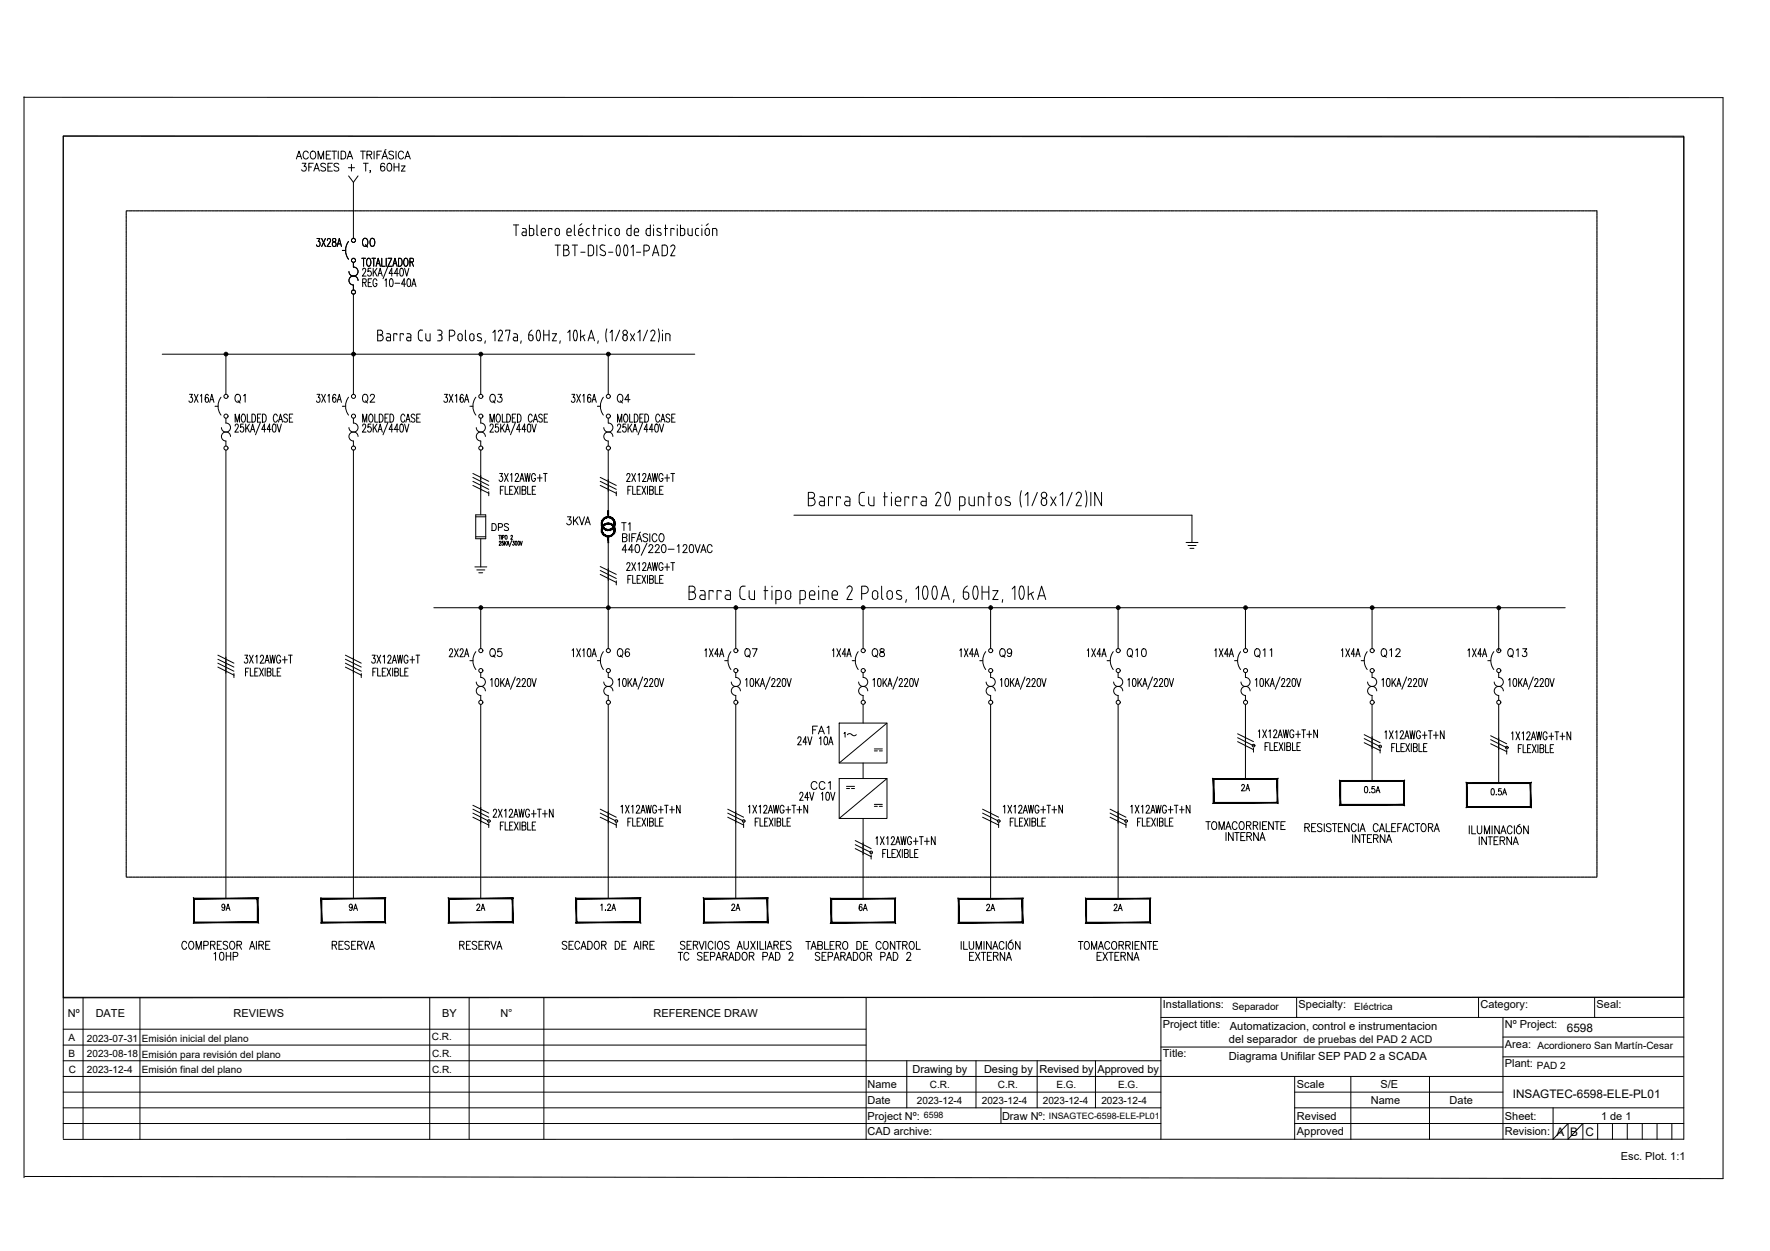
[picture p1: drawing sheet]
<svg xmlns="http://www.w3.org/2000/svg" width="420mm" height="297mm" viewBox="0 0 420 297" stroke-linecap="round" stroke-linejoin="round" font-family="sans-serif">
<defs><g id="words">
<g font-size="5.3">
<text x="84.7" y="60">Q0</text>
<text x="58.9" y="97" transform="rotate(-90 58.9 97)">Q1</text>
<text x="84.7" y="97">Q2</text>
<text x="115" y="97">Q3</text>
<text x="145.3" y="97">Q4</text>
<text x="133.3" y="125.9">3KVA</text>
<text x="115" y="157.3">Q5</text>
<text x="145.3" y="157.3">Q6</text>
<text x="175.7" y="157.3">Q7</text>
<text x="205.7" y="157.3">Q8</text>
<text x="236" y="157.3">Q9</text>
<text x="266.3" y="157.3">Q10</text>
<text x="296.7" y="157.3">Q11</text>
<text x="326.7" y="157.3">Q12</text>
<text x="356.7" y="157.3">Q13</text>
<text x="49.4" y="229.3">10HP</text>
</g>
<g font-size="4.9">
<text x="115.7" y="127.4">DPS</text>
<text x="150.3" y="127.4" transform="rotate(-90 150.3 127.4)">T1</text>
<text x="191.6" y="175.3">FA1</text>
<text x="191.2" y="188.7">CC1</text>
<text x="293.5" y="189.1">2A</text>
</g>
<g font-size="4.4">
<text x="51.5" y="217.3">9A</text>
<text x="81.5" y="217.3">9A</text>
<text x="111.8" y="217.3">2A</text>
<text x="172.5" y="217.3">2A</text>
<text x="202.8" y="217.3">6A</text>
<text x="232.8" y="217.3">2A</text>
<text x="263.2" y="217.3">2A</text>
</g>
<g font-size="2.8">
<text x="371.9" y="245">6598</text>
<text x="359.1" y="260.7">INSAGTEC-6598-ELE-PL01</text>
<text x="369.5" y="269.6">A</text>
<text x="372.7" y="269.7">B</text>
<text x="376.3" y="269.7">C</text>
</g>
<g font-size="2.7">
<text x="291.9" y="244.6">Automatizacion, control e instrumentacion</text>
<text x="291.7" y="251.8">Diagrama Unifilar SEP PAD 2 a SCADA</text>
<text x="291.7" y="247.7">del separador de pruebas del PAD 2 ACD</text>
</g>
<g font-size="2.6">
<text x="276" y="239.4">Installations:</text>
<text x="308.3" y="239.4">Specialty:</text>
<text x="351.4" y="239.4">Category:</text>
<text x="379" y="239.4">Seal:</text>
<text x="16.1" y="241.5">Nº</text>
<text x="22.7" y="241.5">DATE</text>
<text x="55.4" y="241.5">REVIEWS</text>
<text x="104.9" y="241.5">BY</text>
<text x="118.8" y="241.5">N°</text>
<text x="155.1" y="241.5">REFERENCE DRAW</text>
<text x="276" y="244.1">Project title:</text>
<text x="357.2" y="244.1">Nº Project:</text>
<text x="276" y="251.1">Title:</text>
<text x="357.2" y="248.7">Area: Acordionero San Martín-Cesar</text>
<text x="216.6" y="254.7">Drawing by</text>
<text x="233.6" y="254.7">Desing by</text>
<text x="246.7" y="254.7">Revised by</text>
<text x="260.5" y="254.7">Approved by</text>
<text x="357.2" y="253.4">Plant: PAD 2</text>
<text x="205.9" y="258.4">Name</text>
<text x="205.9" y="262.2">Date</text>
<text x="307.9" y="258.4">Scale</text>
<text x="325.4" y="262.1">Name</text>
<text x="327.7" y="258.4">S/E</text>
<text x="344.1" y="262.1">Date</text>
<text x="205.9" y="265.9">Project Nº:</text>
<text x="205.9" y="269.6">CAD archive:</text>
<text x="237.9" y="266.1">Draw Nº:</text>
<text x="307.9" y="265.8">Revised</text>
<text x="307.9" y="269.6">Approved</text>
<text x="357.2" y="269.6">Revision:</text>
<text x="357.2" y="265.8">Sheet:</text>
<text x="380.1" y="265.8">1 de 1</text>
<text x="384.8" y="275.4">Esc. Plot. 1:1</text>
</g>
<g font-size="2.4">
<text x="292.5" y="239.7">Separador</text>
<text x="321.5" y="239.7">Eléctrica</text>
<text x="16.2" y="250.9">B</text>
<text x="16.3" y="247.2">A</text>
<text x="20.6" y="247.3">2023-07-31</text>
<text x="20.6" y="251.1">2023-08-18</text>
<text x="33.7" y="247.3">Emisión inicial del plano</text>
<text x="33.7" y="251.1">Emisión para revisión del plano</text>
<text x="102.5" y="247">C.R.</text>
<text x="102.6" y="250.9">C.R.</text>
<text x="16.3" y="254.7">C</text>
<text x="20.6" y="254.8">2023-12-4</text>
<text x="33.7" y="254.8">Emisión final del plano</text>
<text x="102.6" y="254.7">C.R.</text>
<text x="217.7" y="262.1">2023-12-4</text>
<text x="220.8" y="258.4">C.R.</text>
<text x="233.1" y="262.1">2023-12-4</text>
<text x="236.9" y="258.4">C.R.</text>
<text x="247.6" y="262.1">2023-12-4</text>
<text x="250.8" y="258.4">E.G.</text>
<text x="261.4" y="262.1">2023-12-4</text>
<text x="265.4" y="258.4">E.G.</text>
</g>
<g font-size="2.1">
<text x="219.3" y="265.5">6598</text>
<text x="249" y="265.6">INSAGTEC-6598-ELE-PL01</text>
</g>
</g></defs>
<!-- layer: GRY_20AWG -->
<g fill="none" stroke="#000" stroke-width=".24">
<path d="M83.9 43.3v13.3M83.9 69.8v23.8M38.5 84.1h126.4M53.6 84.1v9.5M114.1 84.1v9.5M144.4 84.1v9.5M53.6 106.8v106.5M83.9 106.8v106.5M114.1 106.8v7M114.1 114.8v7.4M144.4 106.8v14.5M114.1 127.9v6.7"/>
<path d="M144.4 128.8v25.2M188.5 122.3h94.4v6.5M114.1 143.8v10.2M174.7 143.8v10.2M204.9 143.8v10.2M235.1 143.8v10.2M265.4 143.8v10.2M295.6 144.3v9.7M325.7 144.3v9.7M355.8 143.9v10.6M114.1 167.2v46.1M144.4 167.3v46"/>
<path d="M174.7 167.3v46M204.9 167.3v4.4M235.1 167.3v46.1M265.4 167.3v46.1M295.6 167.3v17.6M325.7 167.2v18.2M355.8 167.2v18.7M204.9 181.2v3.7M204.9 194.3v19.1"/>
</g>
<!-- layer: SYMS -->
<g fill="none" stroke="#000" stroke-width=".24">
<path d="M81.3 59.5h.1M81.5 59.5h.3M81.9 59.5h.1M82.7 57.3a3.5 3.5 0 0 0 0 4.3M82.7 41.8l1.2 1.5 1.1-1.5M83.9 62.3v1.1M83.9 67.7v1.2M83.9 63.4a1.08 1.08 0 0 1 1.1 1.1 1.08 1.08 0 0 1-1.1 1.1 1.08 1.08 0 0 1-1.1-1.1M85 66.6a1.08 1.08 0 0 0-1.1-1.1 1.08 1.08 0 0 0-1.1 1.1 1.08 1.08 0 0 0 1.1 1.1M51 96.5h.3M51.4 96.5h.3M52.5 94.3a3.5 3.5 0 0 0 0 4.3"/>
<path d="M53.6 99.3v1.1a1.08 1.08 0 0 1 1.1 1.1 1.08 1.08 0 0 1-1.1 1.1 1.08 1.08 0 0 1-1-1.1M81.3 96.5h.1M81.5 96.5h.3M81.9 96.5h.1M82.7 94.3a3.5 3.5 0 0 0 0 4.3M83.9 99.3v1.1a1.08 1.08 0 0 1 1.1 1.1 1.08 1.08 0 0 1-1.1 1.1 1.08 1.08 0 0 1-1.1-1.1M111.5 96.5h.2M111.7 96.5h.6M113 94.3a3.5 3.5 0 0 0 0 4.3M114.1 99.3v1.1a1.08 1.08 0 0 1 1.1 1.1 1.08 1.08 0 0 1-1.1 1.1 1.08 1.08 0 0 1-1-1.1M141.8 96.5h.3M142.2 96.5h.3"/>
<path d="M143.2 94.3a3.5 3.5 0 0 0 0 4.3M144.4 99.3v1.1a1.08 1.08 0 0 1 1.1 1.1 1.08 1.08 0 0 1-1.1 1.1 1.08 1.08 0 0 1-1.1-1.1M54.7 103.6a1.08 1.08 0 0 0-1.1-1 1.08 1.08 0 0 0-1 1 1.08 1.08 0 0 0 1 1.1v1.2M85 103.6a1.08 1.08 0 0 0-1.1-1 1.08 1.08 0 0 0-1.1 1 1.08 1.08 0 0 0 1.1 1.1v1.2M112.3 113.4l3.7 1.9M112.3 112.4l3.7 1.9M112.3 114.3l3.7 1.9M112.3 115.3l3.7 1.8M114.1 112.9v3.8M115.2 103.6a1.08 1.08 0 0 0-1.1-1 1.08 1.08 0 0 0-1 1 1.08 1.08 0 0 0 1 1.1v1.2M116 116.7v1M142.5 113.4l3.8 1.9"/>
<path d="M142.5 114.3l3.8 1.9M142.5 115.3l3.8 1.8M144.4 113.8v2.9M145.5 103.6a1.08 1.08 0 0 0-1.1-1 1.08 1.08 0 0 0-1.1 1 1.08 1.08 0 0 0 1.1 1.1v1.2M146.3 116.7v1M112.7 134.6h2.9M112.9 127.5h2.4M112.9 122.7h2.4M113.2 135.3h1.9M113.7 136h.9M115.3 122.2h-2.4v5.7h2.4M142.5 134.5l3.8 1.9"/>
<path d="M142.5 135.5l3.8 1.9M142.5 136.4l3.8 1.9M144.4 135v2.8M146.3 137.9v1M281.5 128.8h2.9M282 129.5h1.9M282.5 130.2h.9M51.7 156.5l3.8 1.9M51.7 155.6l3.8 1.9M51.7 157.5l3.8 1.9M51.7 158.4l3.8 1.9M53.6 156v3.8"/>
<path d="M55.5 159.9v1M82 156.5l3.8 1.9M82 155.6l3.8 1.9M82 157.5l3.8 1.9M82 158.4l3.8 1.9M83.9 156v3.8M85.8 159.9v1M111.5 156.9h.2M111.7 156.9h.6M113 154.7a3.5 3.5 0 0 0 0 4.3M114.1 159.7v1.2a1.08 1.08 0 0 1 1.1 1 1.08 1.08 0 0 1-1.1 1.1 1.08 1.08 0 0 1-1-1.1M141.8 156.9h.3"/>
<path d="M142.2 156.9h.3M143.2 154.7a3.5 3.5 0 0 0 0 4.3M144.4 159.7v1.2a1.08 1.08 0 0 1 1.1 1 1.08 1.08 0 0 1-1.1 1.1 1.08 1.08 0 0 1-1.1-1.1M172 156.9h.2M172.2 156.9h.3M172.6 156.9h.1M173.5 154.7a3.5 3.5 0 0 0 0 4.3M174.7 159.7v1.2a1.08 1.08 0 0 1 1.1 1 1.08 1.08 0 0 1-1.1 1.1 1.08 1.08 0 0 1-1.1-1.1M202.3 156.9h.1M202.5 156.9h.3M202.9 156.9h.1M203.7 154.7a3.5 3.5 0 0 0 0 4.3"/>
<path d="M204.9 159.7v1.2M232.6 156.9h.3M232.9 156.9h.3M234 154.7a3.5 3.5 0 0 0 0 4.3M235.1 159.7v1.2M262.8 156.9h.5M263.4 156.9h.1M264.3 154.7a3.5 3.5 0 0 0 0 4.3M265.4 159.7v1.2M293.1 156.9h.1M293.3 156.9h.3M293.7 156.9h.1"/>
<path d="M294.5 154.7a3.5 3.5 0 0 0 0 4.3M295.6 159.7l.1 1.2a1.08 1.08 0 0 1 1 1 1.08 1.08 0 0 1-1 1.1 1.08 1.08 0 0 1-1.1-1.1M323.1 156.9h.1M323.3 156.9h.5M324.5 154.7a3.5 3.5 0 0 0 0 4.3M325.7 159.7v1.2M353.2 156.9h.1M353.4 156.9h.1M353.6 156.9h.3M354.6 154.7a3.5 3.5 0 0 0 0 4.3M355.8 159.7v1.2a1.08 1.08 0 0 1 1.1 1 1.08 1.08 0 0 1-1.1 1.1 1.08 1.08 0 0 1-1.1-1.1M115.2 164a1.08 1.08 0 0 0-1.1-1 1.08 1.08 0 0 0-1 1 1.08 1.08 0 0 0 1 1.1v1.2"/>
<path d="M145.5 164a1.08 1.08 0 0 0-1.1-1 1.08 1.08 0 0 0-1.1 1 1.08 1.08 0 0 0 1.1 1.1v1.2M175.8 164a1.08 1.08 0 0 0-1.1-1 1.08 1.08 0 0 0-1.1 1 1.08 1.08 0 0 0 1.1 1.1v1.2M199.2 171.7h11.4v9.5h-11.4zM200.3 174.1l.3-.2v1.1M201.2 174.5l.5-.3 .5 .3M202.2 174.4l.5 .3 .6-.3M204.9 165.1v1.2M204.9 160.9a1.08 1.08 0 0 1 1.1 1 1.08 1.08 0 0 1-1.1 1.1 1.08 1.08 0 0 1-1.1-1.1M206 164a1.08 1.08 0 0 0-1.1-1 1.08 1.08 0 0 0-1.1 1 1.08 1.08 0 0 0 1.1 1.1M207.5 177.8h2M207.5 178.3h.8M208.7 178.3h.8"/>
<path d="M210.6 171.7l-11.4 9.5M235.1 165.1v1.2M235.2 160.9a1.08 1.08 0 0 1 1 1 1.08 1.08 0 0 1-1 1.1 1.08 1.08 0 0 1-1.1-1.1M236.2 164a1.08 1.08 0 0 0-1-1 1.08 1.08 0 0 0-1.1 1 1.08 1.08 0 0 0 1.1 1.1M265.4 165.1v1.2M265.4 160.9a1.08 1.08 0 0 1 1.1 1 1.08 1.08 0 0 1-1.1 1.1 1.08 1.08 0 0 1-1-1.1M266.5 164a1.08 1.08 0 0 0-1.1-1 1.08 1.08 0 0 0-1 1 1.08 1.08 0 0 0 1 1.1M293.8 174.2l3.7 1.9M293.8 176.1l3.7 1.9M293.8 175.2l3.7 1.9M295.6 174.7v2.8M296.7 164a1.08 1.08 0 0 0-1-1 1.08 1.08 0 0 0-1.1 1 1.08 1.08 0 0 0 1.1 1.1l-.1 1.2"/>
<path d="M297.5 177.6v1M323.8 174.4l3.8 1.9M323.8 176.3l3.8 1.9M323.8 175.4l3.8 1.9M325.7 165.1v1.2M325.7 174.9v2.8M325.7 160.9a1.08 1.08 0 0 1 1.1 1 1.08 1.08 0 0 1-1.1 1.1 1.08 1.08 0 0 1-1.1-1.1M326.8 164a1.08 1.08 0 0 0-1.1-1 1.08 1.08 0 0 0-1.1 1 1.08 1.08 0 0 0 1.1 1.1M327.6 177.8v1M353.9 174.7l3.8 1.9M353.9 176.6l3.8 1.9M353.9 175.6l3.8 1.9"/>
<path d="M355.8 175.2v2.8M356.9 164a1.08 1.08 0 0 0-1.1-1 1.08 1.08 0 0 0-1.1 1 1.08 1.08 0 0 0 1.1 1.1v1.2M357.7 178.1v1M112.3 193.1l3.7 1.9M112.3 192.1l3.7 1.9M112.3 194l3.7 1.9M112.3 191.2l3.7 1.9M114.1 191.7v3.7M116 195.5v1M142.5 192.1l3.8 1.9M142.5 194l3.8 1.9M142.5 193.1l3.8 1.9"/>
<path d="M144.4 192.6v2.8M146.3 195.5v1M172.7 192.1l3.8 1.9M172.7 194l3.8 1.9M172.7 193.1l3.8 1.9M174.7 192.6v2.8M176.5 195.5v1M203 199.6l3.8 1.9M233.2 192.1l3.9 1.9M233.2 194l3.9 1.9M233.2 193.1l3.9 1.9M235.1 192.6v2.8"/>
<path d="M237.1 195.5v1M263.5 192.1l3.8 1.9M263.5 194l3.8 1.9M263.5 193.1l3.8 1.9M265.4 192.6v2.8M267.3 195.5v1M203 201.5l3.8 1.9M203 200.6l3.8 1.8M204.9 200.1v2.8M206.8 203v1"/>
<circle cx="83.9" cy="61.8" r=".49"/>
<circle cx="83.9" cy="69.3" r=".49"/>
<circle cx="53.6" cy="98.8" r=".49"/>
<circle cx="53.6" cy="84.1" r=".44"/>
<circle cx="53.6" cy="84.1" r=".28"/>
<circle cx="53.6" cy="84.1" r=".15"/>
<circle cx="83.9" cy="98.8" r=".49"/>
<circle cx="83.9" cy="84.1" r=".44"/>
<circle cx="83.9" cy="84.1" r=".28"/>
<circle cx="83.9" cy="84.1" r=".15"/>
<circle cx="114.1" cy="98.8" r=".49"/>
<circle cx="114.1" cy="84.1" r=".44"/>
<circle cx="114.1" cy="84.1" r=".28"/>
<circle cx="114.1" cy="84.1" r=".15"/>
<circle cx="144.4" cy="98.8" r=".49"/>
<circle cx="144.4" cy="84.1" r=".44"/>
<circle cx="144.4" cy="84.1" r=".28"/>
<circle cx="144.4" cy="84.1" r=".15"/>
<circle cx="53.6" cy="106.4" r=".49"/>
<circle cx="83.9" cy="106.4" r=".49"/>
<circle cx="114.1" cy="106.4" r=".49"/>
<circle cx="144.4" cy="106.4" r=".49"/>
<circle cx="114.1" cy="159.2" r=".49"/>
<circle cx="114.1" cy="144.3" r=".44"/>
<circle cx="114.1" cy="144.3" r=".28"/>
<circle cx="114.1" cy="144.3" r=".15"/>
<circle cx="144.4" cy="159.2" r=".49"/>
<circle cx="144.4" cy="144.3" r=".44"/>
<circle cx="144.4" cy="144.3" r=".28"/>
<circle cx="144.4" cy="144.3" r=".15"/>
<circle cx="174.7" cy="159.2" r=".49"/>
<circle cx="174.7" cy="144.3" r=".44"/>
<circle cx="174.7" cy="144.3" r=".28"/>
<circle cx="174.7" cy="144.3" r=".15"/>
<circle cx="204.9" cy="159.2" r=".49"/>
<circle cx="204.9" cy="144.3" r=".44"/>
<circle cx="204.9" cy="144.3" r=".28"/>
<circle cx="204.9" cy="144.3" r=".15"/>
<circle cx="235.2" cy="159.2" r=".49"/>
<circle cx="235.2" cy="144.3" r=".44"/>
<circle cx="235.2" cy="144.3" r=".28"/>
<circle cx="235.2" cy="144.3" r=".15"/>
<circle cx="265.4" cy="159.2" r=".49"/>
<circle cx="265.4" cy="144.3" r=".44"/>
<circle cx="265.4" cy="144.3" r=".28"/>
<circle cx="265.4" cy="144.3" r=".15"/>
<circle cx="295.7" cy="159.2" r=".49"/>
<circle cx="295.7" cy="144.3" r=".44"/>
<circle cx="295.7" cy="144.3" r=".28"/>
<circle cx="295.7" cy="144.3" r=".15"/>
<circle cx="325.7" cy="159.2" r=".49"/>
<circle cx="325.7" cy="144.3" r=".44"/>
<circle cx="325.7" cy="144.3" r=".28"/>
<circle cx="325.7" cy="144.3" r=".15"/>
<circle cx="355.8" cy="159.2" r=".49"/>
<circle cx="355.8" cy="144.3" r=".44"/>
<circle cx="355.8" cy="144.3" r=".28"/>
<circle cx="355.8" cy="144.3" r=".15"/>
<circle cx="114.1" cy="166.8" r=".49"/>
<circle cx="144.4" cy="166.8" r=".49"/>
<circle cx="174.7" cy="166.8" r=".49"/>
<circle cx="204.9" cy="166.8" r=".49"/>
<circle cx="235.2" cy="166.8" r=".49"/>
<circle cx="265.4" cy="166.8" r=".49"/>
<circle cx="295.7" cy="166.8" r=".49"/>
<circle cx="297.6" cy="177" r=".32"/>
<circle cx="325.7" cy="166.8" r=".49"/>
<circle cx="327.6" cy="177.3" r=".32"/>
<circle cx="355.8" cy="166.8" r=".49"/>
<circle cx="357.7" cy="177.5" r=".32"/>
<circle cx="116" cy="195" r=".32"/>
<circle cx="146.3" cy="195" r=".32"/>
<circle cx="176.5" cy="195" r=".32"/>
<circle cx="237.1" cy="195" r=".32"/>
<circle cx="267.3" cy="195" r=".32"/>
<circle cx="206.8" cy="202.4" r=".32"/>
</g>
<!-- layer: MISC -->
<g fill="none" stroke="#000" stroke-width=".24">
<path d="M75.3 56.6h.6l-.3 .7a.61 .61 0 0 1 .4 .7 .61 .61 0 0 1-.6 .5l-.3-.3M76.4 56.6l.8 1.9M77.2 56.6l-.8 1.9M77.7 57.1l.1-.3a.42 .42 0 0 1 .6-.1 .42 .42 0 0 1 0 .6l-.8 1.2h.9M79 56.7v.6a.64 .64 0 0 1 .8 .5 .64 .64 0 0 1-.6 .7 .7 .7 0 0 1-.3-.8 .7 .7 0 0 1 .8-.4v-.6zM80 58.5l.5-1.9 .6 1.9M80.2 57.9h.6M45 93.6h.7l-.4 .7a.55 .55 0 0 1 .4 .8 .55 .55 0 0 1-.8 .3v-.2M46.1 93.6l.9 1.9M47 93.6l-.9 1.9M47.6 94l.3-.4v1.9M49.5 93.9l-.4-.3a1.24 1.24 0 0 0 0 1.9 .64 .64 0 0 0 .4-.6 .64 .64 0 0 0-.4-.6l-.4 .6"/>
<path d="M49.8 95.5l.5-1.9 .5 1.9M50 94.9h.6M75.3 93.6h.6l-.3 .7a.57 .57 0 0 1 .4 .7 .57 .57 0 0 1-.7 .4l-.2-.2M76.4 93.6l.8 1.9M77.2 93.6l-.8 1.9M77.8 94l.3-.4v1.9M79.7 93.9l-.3-.3a1.17 1.17 0 0 0 0 1.9 .63 .63 0 0 0 .4-.6 .63 .63 0 0 0-.5-.6l-.4 .6M80 95.5l.5-1.9 .6 1.9M80.2 94.9h.6M105.5 93.6h.7l-.4 .7a.58 .58 0 0 1 .4 .8 .58 .58 0 0 1-.7 .3l-.1-.2M106.6 93.6l.9 1.9M107.5 93.6l-.9 1.9"/>
<path d="M108.1 94l.3-.4v1.9M110 93.9l-.3-.3a1.17 1.17 0 0 0 0 1.9 .65 .65 0 0 0 .3-.6 .65 .65 0 0 0-.4-.6l-.4 .6M110.3 95.5l.5-1.9 .5 1.9M110.5 94.9h.6M135.7 93.6h.7l-.4 .7a.55 .55 0 0 1 .5 .8 .55 .55 0 0 1-.8 .3l-.1-.2M136.9 93.6l.9 1.9M137.8 93.6l-.9 1.9M138.3 94l.3-.4v1.9M140.2 93.9l-.3-.3a1.24 1.24 0 0 0 0 1.9 .64 .64 0 0 0 .4-.6 .64 .64 0 0 0-.4-.6l-.4 .6M140.5 95.5l.5-1.9 .5 1.9M140.7 94.9h.6M106.7 154.5l.1-.3a.42 .42 0 0 1 .5 0 .42 .42 0 0 1 .1 .6l-.8 1.1h.9"/>
<path d="M107.9 154l.9 1.9M108.8 154l-.9 1.9M109.2 154.5l.3-.5 .3 .1 .2 .5-.8 1.3h.8M110.3 155.9l.5-1.9 .5 1.9M110.5 155.3h.6M135.8 154.4l.3-.4v1.9M136.9 154l.9 1.9M137.8 154l-.9 1.9M138.3 154.4l.3-.4v1.9M139.6 154.1l.3-.1a1.36 1.36 0 0 1 0 1.9h-.3l-.2-.8zM140.5 155.9l.5-1.9 .5 1.9M140.7 155.3h.6"/>
<path d="M167.3 154.4l.3-.4v1.9M168.4 154l.9 1.9M169.3 154l-.9 1.9M170.6 155.3h-.9l.6-1.3v1.9M170.8 155.9l.5-1.9 .5 1.9M171 155.3h.6M197.6 154.4l.3-.4v1.9M198.7 154l.8 1.9M199.5 154l-.8 1.9M200.9 155.3h-1l.7-1.3v1.9M201 155.9l.5-1.9 .5 1.9M201.2 155.3h.7"/>
<path d="M227.8 154.4l.4-.4v1.9M228.9 154l.9 1.9M229.8 154l-.9 1.9M231.1 155.3h-.9l.6-1.3v1.9M231.3 155.9l.5-1.9 .5 1.9M231.5 155.3h.6M258.1 154.4l.3-.4v1.9M259.2 154l.8 1.9M260 154l-.8 1.9M261.4 155.3h-1l.7-1.3v1.9M261.6 155.9l.5-1.9 .5 1.9M261.7 155.3h.7"/>
<path d="M288.4 154.4l.3-.4v1.9M289.4 154l.9 1.9M290.3 154l-.9 1.9M291.6 155.3h-.9l.6-1.3v1.9M291.8 155.9l.5-1.9 .5 1.9M292 155.3h.6M318.4 154.4l.3-.4v1.9M319.5 154l.9 1.9M320.4 154l-.9 1.9M321.7 155.3h-1l.6-1.3v1.9M321.8 155.9l.6-1.9 .5 1.9M322.1 155.3h.6"/>
<path d="M348.4 154.4l.4-.4v1.9M349.5 154l.9 1.9M350.4 154l-.9 1.9M351.7 155.3h-.9l.6-1.3v1.9M351.9 155.9l.5-1.9 .5 1.9M352.1 155.3h.6M189.4 175.4l.1-.3a.42 .42 0 0 1 .6 0 .42 .42 0 0 1 0 .6l-.8 1.2h.9M324 186.8h.5l.1 .2 .1 .6-.2 .6h-.5l-.1-.3zM325.1 188.2h.1zM326.3 186.8h-.6v.6a.46 .46 0 0 1 .6 0 .46 .46 0 0 1-.1 .7 .46 .46 0 0 1-.6-.2M326.6 188.2l.5-1.4 .5 1.4M326.8 187.7h.6"/>
<path d="M354.1 187.3h.5l.1 .2v.6l-.1 .6h-.5l-.1-.2zM355.1 188.7h.1zM356.3 187.3h-.5l-.1 .6a.44 .44 0 0 1 .6 .1 .44 .44 0 0 1 0 .6 .44 .44 0 0 1-.7-.1M356.7 188.8l.5-1.5 .4 1.5M356.9 188.2h.5M142.6 215l.3-.3v1.5M143.7 216.1h.1zM144.3 215a.35 .35 0 0 1 .5-.3 .35 .35 0 0 1 .1 .6l-.7 .9h.8M145.2 216.2l.5-1.5 .4 1.5M145.4 215.7h.6"/>
</g>
<!-- layer: DESC -->
<g fill="none" stroke="#000" stroke-width=".24">
<path d="M70.3 37.7l.7-1.8 .6 1.8M70.6 37.2h.8M71.7 38.8h.9l-.4 .7a.58 .58 0 0 1 .4 .9 .58 .58 0 0 1-1-.1M73.2 36.3a.63 .63 0 0 0-.8-.4 .63 .63 0 0 0-.4 .7v.4a.63 .63 0 0 0 .4 .7 .63 .63 0 0 0 .8-.4M73.3 39.7h.6M73.8 36.1a.63 .63 0 0 1 .8-.2 .63 .63 0 0 1 .4 .7v.4a.66 .66 0 0 1-.7 .8 .66 .66 0 0 1-.7-.8zM74.4 38.8h-1.1v1.8M75.5 37.7v-1.8l.7 1.8 .6-1.8v1.8M77.3 39a.63 .63 0 0 0-.6-.3 .63 .63 0 0 0-.6 .5l.2 .3 .9 .4 .1 .5a.74 .74 0 0 1-1.2 0M77.5 36.8h.6M77.8 39.7h.7M78.5 35.9h-1v1.8h1"/>
<path d="M78.8 35.9h1.1M78.9 38.8h-1.1v1.8h1.1M79.3 35.9v1.8M80.3 35.9v1.8M80.4 39a.64 .64 0 0 0-.6-.3 .64 .64 0 0 0-.5 .5l.1 .3 .9 .4 .1 .5a.72 .72 0 0 1-1.1 0M81 35.9a.95 .95 0 0 1 1.1 .9 .95 .95 0 0 1-1.1 .9zM82.4 37.7l.6-1.8 .7 1.8M82.7 37.2h.8M82.7 39.8h1.4M83.4 39v1.6M85.6 35.9h1.1M86.1 35.9v1.8"/>
<path d="M86.3 38.8h1.1M86.8 38.8v1.8M87.1 36.8l1-.1 .2-.3-.1-.3-1.1-.2v1.8M87.7 36.8l.6 .9M88.8 35.9v1.8M89.5 36.8h.6M90.5 35.9h-1v1.8M90.7 37.7l.6-1.8 .7 1.8M90.9 37.2h.8M91.3 39l-.1-.2a.53 .53 0 0 0-.8 .3 1.14 1.14 0 0 0 .4 1.5 .55 .55 0 0 0 .6-.4 .55 .55 0 0 0-.5-.7 .55 .55 0 0 0-.6 .5M91.6 35.5l-.3 .2M92.1 38.8a.54 .54 0 0 1 .8 .3l.1 .5a.84 .84 0 0 1-.5 1h-.1a1.23 1.23 0 0 1-.3-1.8z"/>
<path d="M93.4 36.1a.6 .6 0 0 0-.6-.2 .6 .6 0 0 0-.5 .4l.1 .3 1 .4a.45 .45 0 0 1-.4 .7l-.7-.2M93.5 39.7h1.2M93.5 38.8v1.8M94 35.9v1.8M94.7 38.8v1.8M95.3 39.4h.9l-.9 1.2h.9M95.8 36.3a.63 .63 0 0 0-.8-.4 .63 .63 0 0 0-.4 .7v.4a.63 .63 0 0 0 .4 .7 .63 .63 0 0 0 .8-.4M96.1 37.7l.7-1.8 .6 1.8M96.3 37.2h.9M74.5 40.6l.7-1.8 .6 1.8M74.7 40h.9M88 40.5h-.2h.2l-.2 .5"/>
<path d="M86.1 64.1v-.2a.42 .42 0 0 1 .6-.1 .42 .42 0 0 1 .1 .6l-.8 1.2h.9M86.1 67.1l.8-.2-.1-.6-.7-.1v1.9M86.3 61.3v1.9M86.5 67.1l.4 1M87.3 61.4l.1-.1a.58 .58 0 0 1 .6 .7l-.1 .9-.2 .3a1.07 1.07 0 0 1-.4-1.8zM87.4 67.1h.5M88 63.7h-.6l-.1 .8a.54 .54 0 0 1 .9 .4 .54 .54 0 0 1-.9 .5v-.2M88.2 66.2h-.8v1.9h.8M88.6 63.7v1.9M88.7 61.3v1.9M88.9 64.5l.6 1.1M89.3 63.2l.5-1.9 .5 1.9"/>
<path d="M89.5 66.6l-.4-.4a1.03 1.03 0 0 0-.3 1.8l.3 .1 .3-.3 .1-.5h-.4M89.5 63.7l-.9 1.2M89.5 62.6h.6M89.7 65.6l.5-1.9 .5 1.9M89.9 64.9h.6M90.6 61.3v1.9h.8M91.4 66.5l.3-.3v1.9M91.7 61.3v1.9M92.1 63.3l-1.2 2.9M92.1 61.3h.9l-.9 1.9h.9M92.6 66.3h.5l.2 .7-.1 .7-.1 .3-.3 .1a1.55 1.55 0 0 1-.2-1.8zM93.2 63.2l.6-1.9 .5 1.9"/>
<path d="M93.3 64.9h-.9l.6-1.2v1.9M93.5 62.6h.6M93.8 67.3h1.1M94.6 64.9h-1l.7-1.2v1.9M94.6 61.3a1 1 0 0 1 .9 .7 1 1 0 0 1-.3 1.1l-.6 .1zM95.1 63.8h.5l.2 .7-.1 .7-.1 .3-.3 .1a1.55 1.55 0 0 1-.2-1.8zM96 63.7l.5 1.9 .6-1.9M96.1 61.4l.1-.1a1.04 1.04 0 0 1 .4 1.8l-.1 .1a1.11 1.11 0 0 1-.4-1.8zM96.3 67.5h-1l.7-1.3v1.9M96.8 66.3l.3-.1a1.31 1.31 0 0 1 0 1.9l-.3-.1-.2-.7zM97.3 62.2l.7-.1 .1-.6-.8-.2v1.9M97.7 68.1l.5-1.9 .5 1.9"/>
<path d="M97.7 62.2l.5 1M97.9 67.5h.6M57.5 98.5l.1-.2a1.11 1.11 0 0 1 .4 1.8l-.1 .1a.58 .58 0 0 1-.6-.7zM58.7 98.3v1.9h.8M59.8 98.3a1.03 1.03 0 0 1 .8 1.7l-.4 .2h-.4zM61.1 99.3h.5M61.9 98.3h-.8v1.9h.8M62.3 98.3a1.03 1.03 0 0 1 1 .7 1.03 1.03 0 0 1-.4 1.1l-.6 .1zM65.9 98.8l-.4-.5a1.11 1.11 0 0 0-.4 1.8l.4 .1 .4-.4M66.3 99.6h.6M68.2 98.6a.45 .45 0 0 0-.7-.2 .45 .45 0 0 0 .1 .8l.6 .3v.5a.5 .5 0 0 1-.4 .3 .5 .5 0 0 1-.5-.3M68.7 99.3h.5"/>
<path d="M69.5 98.3h-.8v1.9h.8M87.8 98.5l.1-.2a1.11 1.11 0 0 1 .4 1.8l-.1 .1a1.04 1.04 0 0 1-.4-1.7zM89 98.3v1.9h.7M90 98.3a1.03 1.03 0 0 1 1 .7 1.03 1.03 0 0 1-.3 1.1l-.7 .1zM91.4 99.3h.4M92.2 98.3h-.8v1.9h.8M92.6 98.3a1.05 1.05 0 0 1 .9 .7 1.05 1.05 0 0 1-.3 1.1l-.6 .1zM96.1 98.8l-.3-.5a1.07 1.07 0 0 0-.4 1.8l.1 .1a.45 .45 0 0 0 .6-.4M96.5 99.6h.7M98.5 98.6a.45 .45 0 0 0-.7-.2 .45 .45 0 0 0 .1 .8l.5 .2 .1 .3-.1 .4a.5 .5 0 0 1-.8-.1M98.9 99.3h.5M99.8 98.3h-.9v1.9h.9"/>
<path d="M118 98.5l.1-.2a1.07 1.07 0 0 1 .4 1.8l-.1 .1a.58 .58 0 0 1-.6-.7zM119.2 98.3v1.9h.8M120.3 98.3a1.05 1.05 0 0 1 .9 .7 1.05 1.05 0 0 1-.3 1.1l-.6 .1zM121.6 99.3h.5M122.5 98.3h-.9v1.9h.9M122.8 98.3a1.03 1.03 0 0 1 1 .7 1.03 1.03 0 0 1-.4 1.1l-.6 .1zM126.4 98.8l-.4-.5a1.04 1.04 0 0 0-.6 1 1.04 1.04 0 0 0 .6 .9l.4-.4M126.8 99.6h.6M128.7 98.6a.44 .44 0 0 0-.7-.2 .44 .44 0 0 0 .1 .8l.5 .2 .1 .6a.47 .47 0 0 1-.4 .2 .47 .47 0 0 1-.4-.2M129.2 99.3h.5M130 98.3h-.8v1.9h.8M148.3 98.5l.1-.2a1.11 1.11 0 0 1 .4 1.8l-.1 .1a.58 .58 0 0 1-.7-.7z"/>
<path d="M149.5 98.3v1.9h.7M150.6 98.3a1.05 1.05 0 0 1 .9 .7 1.05 1.05 0 0 1-.3 1.1l-.6 .1zM151.9 99.3h.5M152.7 98.3h-.8v1.9h.8M153.1 98.3a1.03 1.03 0 0 1 .9 .7 1.03 1.03 0 0 1-.3 1.1l-.6 .1zM156.6 98.8l-.3-.5a1.11 1.11 0 0 0-.4 1.8l.4 .1 .3-.4M157 99.6h.7M159 98.6a.45 .45 0 0 0-.7-.2 .45 .45 0 0 0 .1 .8l.5 .3 .1 .5a.5 .5 0 0 1-.5 .3 .5 .5 0 0 1-.4-.3M159.5 99.3h.5M160.3 98.3h-.8v1.9h.8M55.8 101.2l.1-.3a.42 .42 0 0 1 .6-.1 .42 .42 0 0 1 0 .6l-.8 1.2h.9M55.8 100.2v-1.9l.5 1.9 .5-1.9v1.9"/>
<path d="M57.8 100.7h-.7v.7a.58 .58 0 0 1 .8 .6 .58 .58 0 0 1-.8 .5l-.1-.3M58.3 100.7v1.9M58.7 101.5l.5 1.1M59.2 100.7l-.9 1.3M59.5 102.6l.5-1.9 .5 1.9M59.7 102h.6M61.8 100.4l-1.2 2.8M63.1 102h-1l.7-1.3v1.9M64.3 102h-.9l.6-1.3v1.9M64.8 100.8l.3-.1a1.36 1.36 0 0 1 0 1.9l-.3-.1-.2-.7zM65.8 100.7l.5 1.9 .5-1.9M66.1 100.2l.5-1.9 .5 1.9"/>
<path d="M86.1 101.2v-.3a.42 .42 0 0 1 .6-.1 .42 .42 0 0 1 .1 .6l-.8 1.2h.9M86.1 100.2v-1.9l.5 1.9 .5-1.9v1.9M88 100.7h-.6l-.1 .8 .1-.1a.57 .57 0 0 1 .8 .6 .57 .57 0 0 1-.9 .4v-.2M88.6 100.7v1.9M88.9 101.5l.6 1.1M89.5 100.7l-.9 1.3M89.7 102.6l.5-1.9 .5 1.9M89.9 102h.6M92.1 100.4l-1.2 2.8M93.3 102h-.9l.6-1.3v1.9M94.6 102h-1l.7-1.3v1.9M95.1 100.8h.5l.2 .7-.2 1-.3 .1a1.61 1.61 0 0 1-.2-1.8z"/>
<path d="M96 100.7l.5 1.9 .6-1.9M96.3 100.2l.5-1.9 .6 1.9M116.3 101.2l.1-.3a.42 .42 0 0 1 .6-.1 .42 .42 0 0 1 0 .6l-.7 1.2h.9M116.3 100.2v-1.9l.5 1.9 .5-1.9v1.9M118.3 100.7h-.7v.7a.58 .58 0 0 1 .8 .6 .58 .58 0 0 1-.8 .5l-.1-.3M118.6 112.4h.7l-.4 .7a.55 .55 0 0 1 .5 .7 .55 .55 0 0 1-.8 .4l-.1-.3M118.8 116.4h.5M118.9 100.7v1.9M119.2 101.5l.5 1.1M119.6 115.5h-.8v1.9M119.7 100.7l-.8 1.3M119.7 112.4l.9 1.9"/>
<path d="M119.9 115.5v1.9h.8M120 102.6l.5-1.9 .5 1.9M120.2 102h.6M120.6 112.4l-.9 1.9M121 116.4h.5M121.2 112.8l.3-.4v1.9M121.8 115.5h-.8v1.9h.8M122.1 115.5l.9 1.9M122.3 112.9l.1-.3a.42 .42 0 0 1 .6-.1 .42 .42 0 0 1 0 .6l-.8 1.2h.9M122.3 100.4l-1.1 2.8M123 115.5l-.9 1.9M123.4 114.3l.5-1.9 .5 1.9"/>
<path d="M123.4 115.5v1.9M123.6 102h-1l.7-1.3v1.9M123.6 113.7h.6M123.9 116.4l.8-.1 .1-.7-.9-.1v1.9h.6l.3-.2v-.6l-.3-.2M124.6 112.4l.3 1.9 .3-1.9 .3 1.9 .3-1.9M124.8 102h-.9l.6-1.3v1.9M125.3 115.5v1.9h.7M125.3 100.8l.4-.1a1.48 1.48 0 0 1 0 1.9h-.2a1.61 1.61 0 0 1-.2-1.8zM126.3 100.7l.5 1.9 .5-1.9M126.4 116.4h.5M126.6 100.2l.5-1.9 .5 1.9M127.1 112.9a.49 .49 0 0 0-.6-.5 .49 .49 0 0 0-.3 .7v.8a.48 .48 0 0 0 .6 .4 .48 .48 0 0 0 .3-.7h-.3"/>
<path d="M127.2 115.5h-.8v1.9h.8M127.5 113.5h1.2M128.1 112.7v1.6M129 112.4h.9M129.4 112.4v1.9M146.6 101.2v-.3a.42 .42 0 0 1 .6-.1 .42 .42 0 0 1 .1 .6l-.8 1.2h.9M146.6 100.2v-1.9l.5 1.9 .5-1.9v1.9M148.5 100.7h-.6v.7a.58 .58 0 0 1 .8 .6 .58 .58 0 0 1-.8 .5l-.1-.3M148.8 112.9l.1-.3a.41 .41 0 0 1 .6-.1 .41 .41 0 0 1 0 .6l-.8 1.2h.9M149 116.4h.5M149.1 100.7v1.9M149.4 101.5l.6 1.1"/>
<path d="M149.8 115.5h-.8v1.9M150 100.7l-.9 1.3M150 112.4l.9 1.9M150.2 115.5v1.9h.7M150.2 102.6l.5-1.9 .5 1.9M150.4 102h.7M150.9 112.4l-.9 1.9M151.2 116.4h.6M151.5 112.8l.3-.4v1.9M152 115.5h-.8v1.9h.8M152.4 115.5l.9 1.9M152.6 112.9v-.3a.42 .42 0 0 1 .6-.1 .42 .42 0 0 1 .1 .6l-.8 1.2h.9"/>
<path d="M152.6 100.4l-1.1 2.8M153.3 115.5l-.9 1.9M153.7 114.3l.5-1.9 .5 1.9M153.7 115.5v1.9M153.8 102h-.9l.6-1.3v1.9M153.8 113.7h.7M154.2 116.4l.8-.1 .1-.3-.1-.4-.8-.1v1.9l.8-.1 .1-.6-.3-.3M154.8 112.4l.3 1.9 .4-1.9 .3 1.9 .3-1.9M155.1 102h-.9l.6-1.3v1.9M155.5 115.5v1.9h.8M155.6 100.8l.3-.1a1.36 1.36 0 0 1 0 1.9l-.3-.1-.2-.7zM156.5 100.7l.5 1.9 .6-1.9"/>
<path d="M156.6 116.4h.5M156.9 100.2l.4-1.9 .5 1.9M157.4 112.9l-.4-.5a.58 .58 0 0 0-.6 .7l.1 .8a.48 .48 0 0 0 .6 .4 .48 .48 0 0 0 .3-.7h-.4M157.4 115.5h-.8v1.9h.8M157.8 113.5h1.1M158.4 112.7v1.6M159.2 112.4h.9M159.7 112.4v1.9M118.5 128.8v-.2a.23 .23 0 0 1 .3 0 .23 .23 0 0 1 .1 .3l-.4 .6h.4M119.5 128.5h-.3v.4a.25 .25 0 0 1 .3 .2 .25 .25 0 0 1-.3 .3l-.1-.1M119.7 128.5v1M119.9 128.9l.3 .6"/>
<path d="M120.2 128.5l-.5 .6M120.3 129.5l.3-1 .2 1M120.4 129.1h.4M121.5 128.3l-.6 1.5M121.7 128.5h.4l-.2 .4a.26 .26 0 0 1 .2 .4 .26 .26 0 0 1-.4 0M122.4 128.6l.1-.1a.66 .66 0 0 1 0 1l-.2-.4zM123 128.6l.1-.1a.59 .59 0 0 1 0 1l-.2-.4zM123.5 128.5l.2 1 .3-1M148.8 134l.1-.2a.41 .41 0 0 1 .6-.1 .41 .41 0 0 1 0 .6l-.8 1.2h.9M148.8 130.6h-1.1l.7-1.3v1.9M149 137.5h.5M149.8 136.6h-.8v1.9"/>
<path d="M150 133.6l.9 1.9M150.2 136.6v1.9h.7M150.4 130.6h-1.2l.8-1.3v1.9M150.9 133.6l-.9 1.9M151 129.4l.4-.1a1.19 1.19 0 0 1 0 1.9h-.2a1.32 1.32 0 0 1-.2-1.8zM151.1 128.6l.7-1.9 .5 1.9M151.2 137.5h.6M151.4 128h.7M151.5 133.9l.3-.3v1.9M152 136.6h-.8v1.9h.8M152 126.4l-.2 .2M152.4 136.6l.9 1.9"/>
<path d="M152.6 134v-.2a.42 .42 0 0 1 .6-.1 .42 .42 0 0 1 .1 .6l-.8 1.2h.9M153.3 136.6l-.9 1.9M153.6 129l-1.4 2.9M153.7 135.5l.5-1.9 .5 1.9M153.7 136.6v1.9M153.7 127a.6 .6 0 0 0-.6-.3 .6 .6 0 0 0-.5 .5l.2 .3 .9 .4a.46 .46 0 0 1-.3 .7h-.4l-.4-.3M153.8 134.8h.7M154 129.8l.3-.5 .5 .1 .2 .3-.3 .6-.7 .9h1M154.2 137.5l.8-.1 .1-.3-.1-.4-.8-.1v1.9l.8-.1 .1-.5-.3-.4M154.2 126.7v1.9M154.8 133.6l.3 1.9 .4-1.9 .3 1.9 .3-1.9M155.5 136.6v1.9h.8"/>
<path d="M155.6 129.8l.3-.5h.3l.3 .4-.3 .6-.7 .9h1.1M155.9 127.2a.59 .59 0 0 0-.7-.5 .59 .59 0 0 0-.4 .8v.4a.59 .59 0 0 0 .4 .7 .59 .59 0 0 0 .7-.4M156.6 137.5h.5M156.7 126.8a.83 .83 0 0 1 .9 .4 .83 .83 0 0 1 0 1 .59 .59 0 0 1-.8 .4 .59 .59 0 0 1-.4-.7zM157.3 129.4l.3-.1a1.19 1.19 0 0 1 0 1.9h-.1a1.32 1.32 0 0 1-.2-1.8zM157.4 134l-.4-.4a1.05 1.05 0 0 0-.3 1.8l.3 .1 .3-.3 .1-.5h-.4M157.4 136.6h-.8v1.9h.8M157.8 134.6h1.1M158.4 133.8v1.7M158.6 130.4h1.4M159.2 133.6h.9M159.7 133.6v1.9"/>
<path d="M160.8 129.7l.3-.4v1.9M162.2 129.8l.3-.5 .4 .1 .2 .3-.3 .6-.7 .9h1M163.8 129.4l.4-.1a1.11 1.11 0 0 1 .4 1.5l-.1 .3-.4 .1a1.11 1.11 0 0 1-.4-1.5zM165 129.3l.6 1.9 .6-1.9M166.4 131.2l.6-1.9 .6 1.9M166.6 130.6h.8M169 129.8a.59 .59 0 0 0-.7-.5 .59 .59 0 0 0-.4 .7v.5a.59 .59 0 0 0 .4 .7 .59 .59 0 0 0 .7-.4M58.1 155.6h.7l-.4 .7a.53 .53 0 0 1 .4 .7 .53 .53 0 0 1-.8 .3v-.2M58.3 159.5h.5M59.1 158.7h-.8v1.8M59.2 155.6l.9 1.9M59.4 158.7v1.8h.7"/>
<path d="M60.1 155.6l-.9 1.9M60.5 159.5h.5M60.7 155.9l.3-.3v1.9M61.3 158.7h-.8v1.8h.8M61.6 158.7l.9 1.8M61.8 156l.1-.2a.42 .42 0 0 1 .6-.1 .42 .42 0 0 1 0 .6l-.7 1.2h.8M62.5 158.7l-.9 1.8M62.9 157.5l.5-1.9 .5 1.9M62.9 158.7v1.8M63.1 156.8h.6M63.4 159.5h.8l.1-.3-.1-.5h-.8v1.8l.8-.1 .1-.5-.3-.4M64.1 155.6l.3 1.9 .3-1.9 .3 1.9 .3-1.9"/>
<path d="M64.8 158.7v1.8h.7M65.8 159.5h.5M66.6 156l-.3-.4a1.11 1.11 0 0 0-.4 1.8l.4 .1 .2-.3 .1-.5h-.3M66.7 158.7h-.9v1.8h.9M67 156.7h1.2M67.6 155.9v1.6M68.5 155.6h.9M68.9 155.6v1.9M88.3 155.6h.8l-.4 .7a.53 .53 0 0 1 .4 .8 .53 .53 0 0 1-.9 0M88.5 159.5h.5M89.4 158.7h-.9v1.8M89.5 155.6l.9 1.9"/>
<path d="M89.6 158.7v1.8h.8M90.4 155.6l-.9 1.9M90.7 159.5h.5M90.9 155.9l.4-.3v1.9M91.6 158.7h-.9v1.8h.9M91.8 158.7l.9 1.8M92.1 156v-.2a.41 .41 0 0 1 .6-.1 .41 .41 0 0 1 0 .6l-.7 1.2h.9M92.7 158.7l-.9 1.8M93.1 157.5l.5-1.9 .5 1.9M93.2 158.7v1.8M93.3 156.8h.7M93.7 159.5h.7l.1-.7-.8-.1v1.8l.8-.2v-.6l-.2-.2"/>
<path d="M94.3 155.6l.3 1.9 .4-1.9 .3 1.9 .3-1.9M95 158.7v1.8h.8M96.1 159.5h.5M96.8 156l-.3-.4a1.07 1.07 0 0 0-.3 1.8l.3 .1 .3-.3v-.5h-.3M96.9 158.7h-.8v1.8h.8M97.3 156.7h1.1M97.9 155.9v1.6M98.7 155.6h.9M99.2 155.6v1.9M116.4 161.4l.4-.3v1.9M117.7 161.2l.3-.1a1.36 1.36 0 0 1 0 1.9l-.3-.1-.2-.7zM118.9 161.1v1.9"/>
<path d="M119.2 161.9l.5 1.1M119.7 161.1l-.8 1.3M120 163l.5-1.9 .5 1.9M120.2 162.4h.6M122.3 160.7l-1.1 2.9M122.7 161.6a.39 .39 0 0 1 .4-.5 .39 .39 0 0 1 .3 .6l-.8 1.3h.9M123.9 161.6l.1-.3a.42 .42 0 0 1 .6-.1 .42 .42 0 0 1 .1 .6l-.8 1.2h.9M125.3 161.2l.4-.1a1.48 1.48 0 0 1 0 1.9h-.2a1.61 1.61 0 0 1-.2-1.8zM126.3 161.1l.5 1.9 .5-1.9M146.7 161.4l.3-.3v1.9M148 161.2l.3-.1a1.36 1.36 0 0 1 0 1.9l-.3-.1-.2-.7zM149.1 161.1v1.9"/>
<path d="M149.4 161.9l.6 1.1M150 161.1l-.9 1.3M150.2 163l.5-1.9 .5 1.9M150.4 162.4h.7M152.6 160.7l-1.1 2.9M152.9 161.6l.1-.3a.42 .42 0 0 1 .6-.1 .42 .42 0 0 1 .1 .6l-.8 1.2h.9M154.2 161.6l.1-.3a.41 .41 0 0 1 .6-.1 .41 .41 0 0 1 0 .6l-.7 1.2h.8M155.6 161.2l.3-.1a1.36 1.36 0 0 1 0 1.9l-.3-.1-.2-.7zM156.5 161.1l.5 1.9 .6-1.9M177 161.4l.3-.3v1.9M178.2 161.2l.3-.1a1.36 1.36 0 0 1 0 1.9h-.1a1.61 1.61 0 0 1-.2-1.8zM179.4 161.1v1.9"/>
<path d="M179.7 161.9l.5 1.1M180.2 161.1l-.8 1.3M180.5 163l.5-1.9 .5 1.9M180.7 162.4h.6M182.8 160.7l-1.1 2.9M183.2 161.6v-.3a.42 .42 0 0 1 .7-.1 .42 .42 0 0 1 0 .6l-.8 1.2h.9M184.5 161.6v-.3a.42 .42 0 0 1 .6-.1 .42 .42 0 0 1 .1 .6l-.8 1.2h.9M185.8 161.2l.4-.1a1.36 1.36 0 0 1 0 1.9h-.2a1.61 1.61 0 0 1-.2-1.8zM186.8 161.1l.5 1.9 .5-1.9M207.2 161.4l.3-.3v1.9M208.5 161.2l.3-.1a1.36 1.36 0 0 1 0 1.9h-.2a1.71 1.71 0 0 1-.1-1.8zM209.6 161.1v1.9"/>
<path d="M209.9 161.9l.6 1.1M210.5 161.1l-.9 1.3M210.8 163l.4-1.9 .5 1.9M210.9 162.4h.7M213.1 160.7l-1.2 2.9M213.5 161.6v-.3a.42 .42 0 0 1 .6-.1 .42 .42 0 0 1 .1 .6l-.8 1.2h.9M214.7 161.6l.1-.3a.42 .42 0 0 1 .6-.1 .42 .42 0 0 1 0 .6l-.7 1.2h.8M216.1 161.2l.3-.1a1.36 1.36 0 0 1 0 1.9h-.1a1.61 1.61 0 0 1-.2-1.8zM217 161.1l.5 1.9 .5-1.9M237.5 161.4l.3-.3v1.9M238.7 161.2l.3-.1a1.36 1.36 0 0 1 0 1.9l-.3-.1-.2-.7zM239.8 161.1v1.9"/>
<path d="M240.2 161.9l.5 1.1M240.7 161.1l-.9 1.3M241 163l.5-1.9 .5 1.9M241.2 162.4h.6M243.3 160.7l-1.1 2.9M243.7 161.6l.1-.3a.42 .42 0 0 1 .6-.1 .42 .42 0 0 1 0 .6l-.7 1.2h.8M245 161.6l.1-.3a.41 .41 0 0 1 .5-.1 .41 .41 0 0 1 0 .6l-.7 1.2h.9M246.4 161.2l.3-.1a1.36 1.36 0 0 1 0 1.9l-.3-.1-.2-.7zM247.3 161.1l.5 1.9 .5-1.9M267.7 161.4l.3-.3v1.9M269 161.2l.3-.1a1.36 1.36 0 0 1 0 1.9h-.1a1.61 1.61 0 0 1-.2-1.8zM270.1 161.1v1.9"/>
<path d="M270.5 161.9l.5 1.1M271 161.1l-.9 1.3M271.3 163l.5-1.9 .5 1.9M271.4 162.4h.7M273.6 160.7l-1.2 2.9M274 161.6v-.3a.42 .42 0 0 1 .6-.1 .42 .42 0 0 1 0 .6l-.7 1.2h.9M275.2 161.6l.1-.3a.42 .42 0 0 1 .6-.1 .42 .42 0 0 1 0 .6l-.7 1.2h.8M276.6 161.2l.3-.1a1.36 1.36 0 0 1 0 1.9h-.1a1.61 1.61 0 0 1-.2-1.8zM277.6 161.1l.5 1.9 .5-1.9M298 161.4l.3-.3v1.9M298.7 173.6l.3-.3v1.9M299.2 161.2l.3-.1a1.36 1.36 0 0 1 0 1.9h-.1a1.71 1.71 0 0 1-.2-1.8z"/>
<path d="M299.7 173.3l.9 1.9M300.3 177.2h.5M300.4 161.1v1.9M300.6 173.3l-.9 1.9M300.7 161.9l.6 1.1M301.1 176.3h-.8v1.9M301.2 173.6l.3-.3v1.9M301.3 161.1l-.9 1.3M301.4 176.3v1.9h.8M301.5 163l.5-1.9 .5 1.9M301.7 162.4h.6M302.3 173.7l.1-.2a.41 .41 0 0 1 .6-.1 .41 .41 0 0 1 0 .6l-.7 1.2h.8"/>
<path d="M302.5 177.2h.5M303.3 176.3h-.8v1.9h.8M303.4 175.2l.5-1.9 .5 1.9M303.6 174.5h.6M303.6 176.3l.9 1.9M303.9 160.7l-1.2 2.9M304.2 161.6l.3-.5 .4 .1v.6l-.7 1.2h.8M304.5 176.3l-.9 1.9M304.6 173.3l.3 1.9 .4-1.9 .2 1.9 .3-1.9M305 176.3v1.9M305.5 161.6v-.3a.42 .42 0 0 1 .6-.1 .42 .42 0 0 1 .1 .6l-.8 1.2h.9M305.5 177.2h.7l.1-.7-.8-.2v1.9l.8-.2v-.6l-.2-.2"/>
<path d="M306.8 176.3v1.9h.7M306.9 161.2l.3-.1a1.36 1.36 0 0 1 0 1.9h-.1a1.61 1.61 0 0 1-.2-1.8zM307.1 173.7l-.3-.4a1.02 1.02 0 0 0-.7 .8 1.02 1.02 0 0 0 .3 1l.4 .1 .3-.3v-.5h-.3M307.6 174.4h1.1M307.8 161.1l.5 1.9 .5-1.9M307.9 177.2h.5M308.1 173.6v1.6M308.7 176.3h-.8v1.9h.8M309 173.3h.9M309.4 173.3v1.9M310.2 174.4h1.1M310.8 173.6v1.6"/>
<path d="M312.7 173.3v1.9l-.8-1.9v1.9M328 161.4l.4-.3v1.9M328.7 173.8l.3-.3v1.9M329.3 161.2l.3-.1a1.36 1.36 0 0 1 0 1.9l-.3-.1-.2-.7zM329.8 173.5l.9 1.9M330.4 177.4h.5M330.4 161.1v1.9M330.7 173.5l-.9 1.9M330.7 161.9l.6 1.1M331.2 176.6h-.8v1.9M331.2 173.8l.4-.3v1.9M331.3 161.1l-.9 1.3"/>
<path d="M331.5 176.6v1.9h.8M331.6 163l.4-1.9 .6 1.9M331.8 162.4h.6M332.4 174v-.3a.42 .42 0 0 1 .6-.1 .42 .42 0 0 1 .1 .6l-.8 1.2h.9M332.6 177.4h.5M333.4 176.6h-.8v1.9h.8M333.4 175.4l.6-1.9 .5 1.9M333.7 174.8h.6M333.7 176.6l.9 1.9M333.9 160.7l-1.1 2.9M334.3 161.6a.39 .39 0 0 1 .4-.5 .39 .39 0 0 1 .3 .6l-.8 1.3h.9M334.6 176.6l-.9 1.9"/>
<path d="M334.7 173.5l.3 1.9 .3-1.9 .3 1.9 .3-1.9M335 176.6v1.9M335.5 161.6l.1-.3a.42 .42 0 0 1 .6-.1 .42 .42 0 0 1 0 .6l-.7 1.2h.9M335.5 177.4h.8l.1-.7-.9-.1v1.9h.6l.3-.2v-.6l-.3-.3M336.8 176.6v1.9h.8M336.9 161.2l.4-.1a1.48 1.48 0 0 1 0 1.9h-.2a1.61 1.61 0 0 1-.2-1.8zM337.2 174a.43 .43 0 0 0-.2-.4 .43 .43 0 0 0-.5 0 1.39 1.39 0 0 0 .1 1.8h.3l.2-.3 .1-.4h-.3M337.6 174.6h1.1M337.8 161.1l.6 1.9 .5-1.9M337.9 177.4h.5M338.2 173.8v1.6M338.7 176.6h-.8v1.9h.8"/>
<path d="M339.1 173.5h.9M339.5 173.5v1.9M340.3 174.6h1.1M340.9 173.8v1.6M342.8 173.5v1.9l-.9-1.9v1.9M358.1 161.4l.3-.3v1.9M358.8 174.1l.3-.3v1.9M359.4 161.2l.2-.1a1.36 1.36 0 0 1 0 1.9l-.2-.1-.3-.7zM359.9 173.8l.9 1.9M360.4 177.7h.5M360.5 161.1v1.9M360.8 173.8l-.9 1.9"/>
<path d="M360.8 161.9l.5 1.1M361.2 176.8h-.8v1.9M361.3 174.1l.3-.3v1.9M361.3 161.1l-.8 1.3M361.6 176.8v1.9h.7M361.6 163l.5-1.9 .5 1.9M361.8 162.4h.6M362.4 174.2l.1-.3a.42 .42 0 0 1 .6 0 .42 .42 0 0 1 0 .6l-.7 1.2h.8M362.6 177.7h.5M363.4 176.8h-.8v1.9h.8M363.5 175.7l.5-1.9 .5 1.9M363.7 175h.6"/>
<path d="M363.8 176.8l.8 1.9M364 160.7l-1.2 2.9M364.3 161.6l.1-.3a.42 .42 0 0 1 .6-.1 .42 .42 0 0 1 0 .6l-.7 1.2h.9M364.6 176.8l-.8 1.9M364.7 173.8l.3 1.9 .3-1.9 .4 1.9 .3-1.9M365.1 176.8v1.9M365.6 161.6l.1-.3a.42 .42 0 0 1 .6-.1 .42 .42 0 0 1 0 .6l-.8 1.2h.9M365.6 177.7l.7-.1 .2-.2-.2-.5-.7-.1v1.9l.7-.1 .2-.5-.3-.4M366.9 176.8v1.9h.8M367 161.2l.3-.1a1.36 1.36 0 0 1 0 1.9h-.2a1.71 1.71 0 0 1-.1-1.8zM367.2 174.2a.43 .43 0 0 0-.2-.4 .43 .43 0 0 0-.4 0 1.39 1.39 0 0 0 .1 1.9h.2l.3-.3v-.5h-.3M367.7 174.8h1.1"/>
<path d="M367.9 161.1l.5 1.9 .5-1.9M368 177.7h.5M368.2 174v1.7M368.8 176.8h-.8v1.9h.8M369.1 173.8h.9M369.6 173.8v1.9M370.3 174.8h1.2M370.9 174v1.7M372.9 173.8v1.9l-.9-1.9v1.9M117.1 192.6l.1-.3a.42 .42 0 0 1 .6-.1 .42 .42 0 0 1 0 .7l-.8 1.1h.9M118.3 192.1l.9 1.9M118.8 196.1h.5"/>
<path d="M119.2 192.1l-.9 1.9M119.6 195.2h-.8v1.9M119.7 192.5l.4-.4v1.9M119.9 195.2v1.9h.8M120.9 192.6l.1-.3a.42 .42 0 0 1 .6 0 .42 .42 0 0 1 0 .6l-.8 1.1h.9M121 196.1h.5M121.8 195.2h-.8v1.9h.8M122 194l.5-1.9 .5 1.9M122.1 195.2l.9 1.9M122.2 193.4h.6M123 195.2l-.9 1.9M123.2 192.1l.3 1.9 .3-1.9 .3 1.9 .3-1.9"/>
<path d="M123.4 195.2v1.9M123.9 196.1l.8-.1 .1-.6-.9-.2v1.9l.9-.2v-.6l-.3-.2M125.3 195.2v1.9h.7M125.7 192.6a.43 .43 0 0 0-.2-.4 .43 .43 0 0 0-.5 0 1.39 1.39 0 0 0 .1 1.8 .51 .51 0 0 0 .6-.7h-.3M126.1 193.2h1.2M126.4 196.1h.5M126.7 192.4v1.6M127.2 195.2h-.8v1.9h.8M127.6 192.1h.9M128 192.1v1.9M128.8 193.2h1.1M129.4 192.4v1.6"/>
<path d="M131.3 192.1v1.9l-.9-1.9v1.9M147.4 191.5l.3-.3v1.9M148.5 191.2l.8 1.9M149 195.1h.5M149.3 191.2l-.8 1.9M149.8 194.3h-.8v1.9M149.9 191.5l.3-.3v1.9M150.2 194.3v1.9h.7M151.1 191.6v-.2a.42 .42 0 0 1 .6-.1 .42 .42 0 0 1 .1 .6l-.8 1.2h.9M151.2 195.1h.6M152 194.3h-.8v1.9h.8M152.1 193.1l.5-1.9 .5 1.9"/>
<path d="M152.3 192.5h.6M152.4 194.3l.9 1.9M153.3 194.3l-.9 1.9M153.3 191.2l.4 1.9 .3-1.9 .3 1.9 .3-1.9M153.7 194.3v1.9M154.2 195.1h.8l.1-.3-.1-.5h-.8v1.9l.8-.2 .1-.5-.3-.4M155.5 194.3v1.9h.8M155.9 191.6l-.4-.4a1.04 1.04 0 0 0-.5 1.6l.3 .3 .3-.1 .3-.7h-.4M156.3 192.3h1.1M156.6 195.1h.5M156.9 191.5v1.6M157.4 194.3h-.8v1.9h.8"/>
<path d="M157.8 191.2h.8M158.2 191.2v1.9M158.9 192.3h1.2M159.5 191.5v1.6M161.4 191.2v1.9l-.8-1.9v1.9M177.7 191.5l.3-.3v1.9M178.7 191.2l.9 1.9M179.3 195.1h.5M179.6 191.2l-.9 1.9M180.1 194.3h-.8v1.9M180.2 191.5l.3-.3v1.9M180.4 194.3v1.9h.8"/>
<path d="M181.3 191.6l.1-.2a.42 .42 0 0 1 .6-.1 .42 .42 0 0 1 0 .6l-.7 1.2h.8M181.5 195.1h.5M182.3 194.3h-.8v1.9h.8M182.4 193.1l.5-1.9 .5 1.9M182.6 192.5h.6M182.6 194.3l.9 1.9M183.5 194.3l-.9 1.9M183.6 191.2l.3 1.9 .3-1.9 .3 1.9 .4-1.9M184 194.3v1.9M184.5 195.1h.7l.1-.7-.8-.1v1.9h.5l.3-.3v-.6l-.3-.2M185.8 194.3v1.9h.7M186.1 191.6l-.3-.4a1.05 1.05 0 0 0-.4 1.8l.4 .1 .2-.3 .1-.5h-.3"/>
<path d="M186.5 192.3h1.2M186.8 195.1h.6M187.1 191.5v1.6M187.6 194.3h-.8v1.9h.8M188 191.2h.9M188.5 191.2v1.9M189.2 192.3h1.1M189.8 191.5v1.6M191.7 191.2v1.9l-.9-1.9v1.9M207.9 199l.3-.3v1.9M209 198.7l.9 1.9M209.9 198.7l-.9 1.9"/>
<path d="M210.4 199l.4-.3v1.9M211.6 199.1l.1-.2a.4 .4 0 0 1 .5-.1 .4 .4 0 0 1 0 .6l-.7 1.2h.9M212.8 199.9h.7M213.9 198.7l.3 1.9 .3-1.9 .3 1.9 .3-1.9M216.4 199.1a.45 .45 0 0 0-.6-.4 1.33 1.33 0 0 0 0 1.9 .51 .51 0 0 0 .6-.8h-.3M216.8 199.8h1.1M217.4 199v1.6M218.3 198.7h.8M218.7 198.7v1.9M219.4 199.8h1.2M220 199v1.6M222 198.7v1.9l-.9-1.9v1.9"/>
<path d="M238.2 191.5l.3-.3v1.9M239.3 191.2l.8 1.9M239.8 195.1h.5M240.1 191.2l-.8 1.9M240.6 194.3h-.8v1.9M240.7 191.5l.3-.3v1.9M240.9 194.3v1.9h.8M241.8 191.6l.1-.2a.42 .42 0 0 1 .6-.1 .42 .42 0 0 1 0 .6l-.7 1.2h.8M242 195.1h.5M242.8 194.3h-.8v1.9h.8M242.9 193.1l.5-1.9 .5 1.9M243.1 192.5h.6"/>
<path d="M243.1 194.3l.9 1.9M244 194.3l-.9 1.9M244.1 191.2l.3 1.9 .3-1.9 .4 1.9 .2-1.9M244.5 194.3v1.9M245 195.1h.7l.2-.3-.2-.5h-.7v1.9l.7-.2 .2-.5-.4-.4M246.3 194.3v1.9h.7M246.6 191.6l-.3-.4a1 1 0 0 0-.5 1.6l.2 .3 .4-.1 .2-.7h-.3M247 192.3h1.2M247.3 195.1h.5M247.6 191.5v1.6M248.2 194.3h-.9v1.9h.9M248.5 191.2h.9"/>
<path d="M248.9 191.2v1.9M249.7 192.3h1.2M250.3 191.5v1.6M252.2 191.2v1.9l-.8-1.9v1.9M268.4 191.5l.3-.3v1.9M269.5 191.2l.9 1.9M270 195.1h.5M270.4 191.2l-.9 1.9M270.9 194.3h-.9v1.9M271 191.5l.3-.3v1.9M271.2 194.3v1.9h.7M272.1 191.6v-.2a.42 .42 0 0 1 .6-.1 .42 .42 0 0 1 .1 .6l-.8 1.2h.9"/>
<path d="M272.3 195.1h.5M273.1 194.3h-.8v1.9h.8M273.2 193.1l.5-1.9 .5 1.9M273.3 192.5h.7M273.4 194.3l.9 1.9M274.3 194.3l-.9 1.9M274.3 191.2l.3 1.9 .4-1.9 .3 1.9 .3-1.9M274.7 194.3v1.9M275.2 195.1h.8v-.7l-.8-.1v1.9h.6l.2-.3v-.6l-.2-.2M276.5 194.3v1.9h.8M276.9 191.6l-.4-.4a1.05 1.05 0 0 0-.3 1.8l.3 .1 .3-.3 .1-.5h-.4M277.3 192.3h1.2"/>
<path d="M277.6 195.1h.5M277.9 191.5v1.6M278.5 194.3h-.9v1.9h.9M278.8 191.2h.8M279.2 191.2v1.9M280 192.3h1.1M280.5 191.5v1.6M282.5 191.2v1.9l-.9-1.9v1.9M286.2 195.1h1.1M286.8 195.1v1.9M287.8 195.4l.3-.3a.98 .98 0 0 1 .8 .7 .98 .98 0 0 1-.4 1.1 .83 .83 0 0 1-.9-.4 .83 .83 0 0 1 .1-1zM289.4 197v-1.9l.6 1.9 .6-1.9v1.9"/>
<path d="M291 197l.6-1.9 .6 1.9M291 197.7v1.9M291.2 196.3h.8M292.7 197.7v1.9l-1.1-1.9v1.9M293.1 197.7h1.1M293.6 197.7v1.9M293.7 195.5a.59 .59 0 0 0-.8-.4 .59 .59 0 0 0-.4 .7v.4a.59 .59 0 0 0 .4 .8 .59 .59 0 0 0 .8-.5M294.4 195.2a.83 .83 0 0 1 .9 .3 .83 .83 0 0 1 0 1 .59 .59 0 0 1-.8 .5 .59 .59 0 0 1-.4-.8zM294.5 198.6h.7M295.6 197.7h-1.1v1.9h1.1M295.9 196l.9-.1 .2-.3-.1-.3-1-.2v1.9M296 198.6l.9-.1 .2-.3-.2-.4-.9-.1v1.9"/>
<path d="M296.4 196l.6 1M296.5 198.6l.6 1M297.5 196l.9-.1 .2-.3-.1-.3-1-.2v1.9M298 196l.6 1M298.7 197.7v1.9l-1.1-1.9v1.9M299.1 199.6l.6-1.9 .6 1.9M299.1 195.1v1.9M299.3 199h.7M299.7 196h.6M300.7 195.1h-1v1.9h1M302.2 195.1v1.9l-1.1-1.9v1.9M302.6 195.1h1.1"/>
<path d="M303.1 195.1v1.9M304.1 196h.6M305.1 195.1h-1v1.9h1M309.7 196.5l1-.1 .1-.3v-.4l-1.1-.1v1.9M310.3 196.5l.5 1M311.3 196.5h.7M312.4 195.6h-1.1v1.9h1.1M313.8 195.8a.52 .52 0 0 0-.7-.2 .52 .52 0 0 0-.3 .6l.7 .3 .3 .7a.6 .6 0 0 1-1.1 0M314.4 195.6v1.9M316 195.8a.6 .6 0 0 0-.7-.3 .6 .6 0 0 0-.4 .5l1 .8 .1 .4a.63 .63 0 0 1-1.1 0M316.3 195.6h1M316.8 195.6v1.9"/>
<path d="M317.7 196.5h.6M318.7 195.6h-1v1.9h1M320.2 195.6v1.9l-1-1.9v1.9M321.1 198.2v1.9M321.9 196a.56 .56 0 0 0-.8-.3 1.28 1.28 0 0 0 .1 1.8 .6 .6 0 0 0 .7-.5M322.4 195.6v1.9M322.8 198.2v1.9l-1.1-1.9v1.9M322.8 197.5l.7-1.9 .5 1.9M323.1 196.8h.7M323.2 198.2h1M323.7 198.2v1.9M324.6 199.1h.6"/>
<path d="M325.6 198.2h-1v1.9h1M326 199.1l1-.1 .1-.3v-.3l-1.1-.2v1.9M326.6 199.1l.5 1M327.1 196a.56 .56 0 0 0-.8-.3 1.28 1.28 0 0 0 .1 1.8 .6 .6 0 0 0 .7-.5M327.4 197.5l.6-1.9 .7 1.9M327.6 196.8h.8M328.7 198.2v1.9l-1.1-1.9v1.9M329 195.6v1.9h1M329.3 199.4h.8M330.4 196.5h.5M331.3 195.6h-.9v1.9h.9M331.8 196.5h.6"/>
<path d="M332.8 195.6h-1v1.9M332.9 197.5l.7-1.9 .6 1.9M333.1 196.8h.9M335.6 196a.59 .59 0 0 0-.7-.4 .59 .59 0 0 0-.4 .7v.5a.59 .59 0 0 0 .4 .7 .59 .59 0 0 0 .7-.5M335.9 195.6h1.1M336.5 195.6v1.9M337.6 195.7l.2-.1a1.04 1.04 0 0 1 .8 .7 1.04 1.04 0 0 1-.4 1.1 .9 .9 0 0 1-.9-.5 .9 .9 0 0 1 .2-1.1zM339.1 196.5l.9-.1 .1-.3-.1-.4-.9-.1v1.9M339.6 196.5l.5 1M340.4 197.5l.7-1.9 .6 1.9M340.7 196.8h.7M348.8 196.1v1.9"/>
<path d="M349.4 196.1v1.9h.9M350.7 196.1v1.3a.53 .53 0 0 0 .5 .6 .53 .53 0 0 0 .5-.6v-1.3M351.1 198.7v1.9M352.4 198v-1.9l.6 1.9 .6-1.9v1.9M352.8 198.7v1.9l-1.1-1.9v1.9M353.2 198.7h1.1M353.7 198.7v1.9M354.2 196.1v1.9M354.7 199.6h.5M355.6 198.7h-.9v1.9h.9M355.9 196.1v1.9l-1.1-1.9v1.9M356.1 199.6l.9-.1 .2-.3-.1-.3-1-.2v1.9"/>
<path d="M356.3 198l.6-1.9 .6 1.9M356.5 197.3h.7M356.6 199.6l.6 1M358.8 198.7v1.9l-1.1-1.9v1.9M358.9 196.5a.59 .59 0 0 0-.7-.4 .59 .59 0 0 0-.4 .7v.5a.59 .59 0 0 0 .4 .7 .59 .59 0 0 0 .7-.5M359.4 200h.8M359.5 196.1v1.9M360.2 196.3a.86 .86 0 0 1 1 .6 .86 .86 0 0 1-.5 1.1 .9 .9 0 0 1-.8-.7 .9 .9 0 0 1 .3-1zM360.8 195.7l-.6 .4M362.8 196.1v1.9l-1.1-1.9v1.9M209.5 202.6h.5M210.3 201.7h-.8v1.9"/>
<path d="M210.7 201.7v1.9h.7M211.7 202.6h.5M212.6 201.7h-.9v1.9h.9M212.6 200.6l.5-1.9 .5 1.9M212.9 201.7l.9 1.9M213.8 201.7l-.9 1.9M214.2 201.7v1.9M214.7 202.6h.6l.2-.2v-.6l-.8-.1v1.9l.8-.2v-.6l-.2-.2M216 201.7v1.9h.8M217.1 202.6h.5M217.9 201.7h-.8v1.9h.8M329.1 200.1l.6-1.9 .7 1.9"/>
<path d="M359.2 200.6l.6-1.9 .6 1.9M44.3 224a.59 .59 0 0 0-.7-.5 .59 .59 0 0 0-.4 .7v.5a.59 .59 0 0 0 .4 .7 .59 .59 0 0 0 .7-.5M45.1 223.6l.1-.1a1.02 1.02 0 0 1 .8 .7 1.02 1.02 0 0 1-.3 1.1l-.2 .1a1.04 1.04 0 0 1-.8-.8 1.04 1.04 0 0 1 .4-1zM46.6 225.4v-1.9l.5 1.9 .7-1.9v1.9M59.3 225.4l.5-1.9 .7 1.9M59.5 224.8h.7M60.9 223.5v1.9M61.5 224.4l.9-.1 .2-.2-.1-.4-1-.2v1.9M62 224.4l.6 1M63.1 224.4h.6M64.1 223.5h-1v1.9h1M78.9 224.4l.9-.1 .1-.6-1-.2v1.9"/>
<path d="M79.4 224.4l.5 1M80.5 224.4h.6M81.5 223.5h-1v1.9h1M82.9 223.8a.55 .55 0 0 0-.7-.3 .55 .55 0 0 0-.3 .6l.8 .5a.53 .53 0 0 1-.1 .8 .53 .53 0 0 1-.7-.3M83.5 224.4h.6M84.4 223.5h-.9v1.9h.9M84.9 224.4l.9-.1 .2-.2-.2-.5-.9-.1v1.9M85.5 224.4l.5 1M86.3 223.5l.6 1.9 .6-1.9M87.7 225.4l.6-1.9 .6 1.9M87.9 224.8h.8M109.1 224.4l1-.1 .1-.2-.1-.5-1-.1v1.9"/>
<path d="M109.6 224.4l.6 1M110.7 224.4h.6M111.7 223.5h-1v1.9h1M113.2 223.8a.6 .6 0 0 0-.6-.3 .6 .6 0 0 0-.5 .5l1 .7a.44 .44 0 0 1 .1 .4 .44 .44 0 0 1-.4 .3h-.3l-.4-.3M113.7 224.4h.6M114.7 223.5h-1v1.9h1M115.2 224.4l.9-.1 .1-.2-.1-.4-.9-.2v1.9M115.7 224.4l.5 1M116.5 223.5l.7 1.9 .6-1.9M117.9 225.4l.6-1.9 .7 1.9M118.1 224.8h.8M134.6 223.8a.6 .6 0 0 0-.7-.3 .6 .6 0 0 0-.4 .5l1 .7a.44 .44 0 0 1 .1 .4 .44 .44 0 0 1-.4 .3h-.4l-.3-.3"/>
<path d="M135.1 224.4h.6M136.1 223.5h-1v1.9h1M137.6 224a.59 .59 0 0 0-.7-.5 .59 .59 0 0 0-.4 .7v.5a.59 .59 0 0 0 .4 .7 .59 .59 0 0 0 .7-.5M137.9 225.4l.6-1.9 .6 1.9M138.2 224.8h.7M139.5 223.5a1 1 0 0 1 1.1 .6 1 1 0 0 1-.3 1.2l-.8 .1zM141.3 223.6a.62 .62 0 0 1 .7 0 .62 .62 0 0 1 .3 .6v.5a.62 .62 0 0 1-.6 .7 .62 .62 0 0 1-.7-.7v-.5zM142.8 224.4l.9-.1 .2-.2-.2-.5-.9-.1v1.9M143.4 224.4l.5 1M146 223.5a1.01 1.01 0 0 1 1.1 .6 1.01 1.01 0 0 1-.3 1.2l-.8 .1zM147.6 224.4h.6M148.6 223.5h-1v1.9h1"/>
<path d="M150.5 225.4l.6-1.9 .6 1.9M150.7 224.8h.8M152.1 223.5v1.9M152.7 224.4l.9-.1 .1-.6-1-.2v1.9M153.2 224.4l.5 1M154.3 224.4h.6M155.3 223.5h-1v1.9h1M161 226.1h1M161.5 226.1v1.9M162.6 223.8a.55 .55 0 0 0-.7-.3 .55 .55 0 0 0-.3 .6l.8 .5a.53 .53 0 0 1-.1 .8 .53 .53 0 0 1-.8-.3M163.1 224.4h.6M163.5 226.6a.61 .61 0 0 0-.7-.5 .61 .61 0 0 0-.5 .8v.4a.61 .61 0 0 0 .5 .7 .61 .61 0 0 0 .7-.4"/>
<path d="M164.1 223.5h-1v1.9h1M164.6 224.4l.9-.1 .1-.2-.1-.5-.9-.1v1.9M165.1 224.4l.5 1M165.9 223.5l.7 1.9 .6-1.9M166.7 226.4a.6 .6 0 0 0-.7-.3 .6 .6 0 0 0-.4 .5l.1 .3 .9 .4 .1 .4a.69 .69 0 0 1-1.1 0M167.2 227h.6M167.5 223.5v1.9M168.2 226.1h-1v1.9h1M168.6 227.1l.9-.1 .2-.3-.1-.4-1-.2v1.9M169.2 224a.59 .59 0 0 0-.7-.5 .59 .59 0 0 0-.4 .7v.5a.59 .59 0 0 0 .4 .7 .59 .59 0 0 0 .7-.5M169.8 223.5v1.9M170 228l.6-1.9 .6 1.9"/>
<path d="M170.3 227.4h.7M170.5 223.8l.3-.3a.64 .64 0 0 1 .7 .7v.5a.63 .63 0 0 1-.6 .7 .63 .63 0 0 1-.6-.7zM171.6 227l.9-.1 .1-.6-1-.2v1.9M172.2 227l.5 1M173 228l.6-1.9 .6 1.9M173.1 223.8l-.2-.2a.58 .58 0 0 0-.9 .4l.3 .3 .6 .3a.55 .55 0 0 1-.1 .8 .55 .55 0 0 1-.8-.3M173.2 227.4h.8M174.6 226.1a1 1 0 0 1 1.1 .6 1 1 0 0 1-.3 1.2l-.8 .1zM175 225.4l.6-1.9 .6 1.9M175.2 224.8h.8M176.4 226.2a.83 .83 0 0 1 1 .4 .83 .83 0 0 1-.1 1 .59 .59 0 0 1-.7 .4 .59 .59 0 0 1-.5-.7zM176.6 223.5v1.6a.54 .54 0 0 0 .7 .3 .54 .54 0 0 0 .4-.5v-1.4"/>
<path d="M177.9 227l.9-.1 .2-.3-.1-.3-1-.2v1.9M178.2 223.5l1.1 1.9M178.4 227l.6 1M179.3 223.5l-1.1 1.9M179.8 223.5v1.9M180.4 223.5v1.9h.9M181.1 227.1l.9-.1 .2-.3-.1-.4-1-.2v1.9M181.7 223.5v1.9M182.1 225.4l.6-1.9 .6 1.9M182.3 224.8h.8M182.5 228l.6-1.9 .6 1.9M182.7 227.4h.8"/>
<path d="M183.7 224.4l.9-.1 .2-.2-.2-.5-.9-.1v1.9M184.1 226.1a1 1 0 0 1 1.1 .6 1 1 0 0 1-.3 1.2l-.8 .1zM184.2 224.4l.6 1M185.3 224.4h.6M186.3 223.5h-1v1.9h1M187.3 226.6l.3-.5 .5 .1 .1 .3v.4l-1 1.1h1.1M187.8 223.8a.6 .6 0 0 0-.6-.3 .6 .6 0 0 0-.5 .5l1 .7a.44 .44 0 0 1 .1 .4 .44 .44 0 0 1-.4 .3h-.3l-.4-.3M191.3 223.5h1.1M191.8 223.5v1.9M192.5 225.4l.7-1.9 .5 1.9M192.8 224.8h.7M194.1 224.4h1l.1-.3-.1-.4-1-.2v1.9l1-.2 .1-.4-.4-.4"/>
<path d="M194.6 226.4a.52 .52 0 0 0-.7-.3 .52 .52 0 0 0-.3 .7l.9 .5 .1 .4a.6 .6 0 0 1-1.1 0M195.1 227h.6M195.7 223.5v1.9h1M196.1 226.1h-1v1.9h1M196.6 227.1l.9-.1 .1-.7-1-.2v1.9M197 224.4h.6M198 228l.6-1.9 .6 1.9M198 223.5h-1v1.9h1M198.2 227.4h.8M198.5 224.4h.9l.2-.3-.1-.4-1-.2v1.9M199 224.4l.6 1M199.6 227l.9-.1 .1-.2v-.4l-1-.2v1.9"/>
<path d="M200.1 227l.5 1M200.2 223.8l.3-.3a.98 .98 0 0 1 .8 .8 .98 .98 0 0 1-.4 1 .83 .83 0 0 1-.9-.3 .83 .83 0 0 1 .1-1zM200.9 228l.7-1.9 .6 1.9M201.2 227.4h.8M202.6 226.1a1.02 1.02 0 0 1 1 .6 1.02 1.02 0 0 1-.3 1.3h-.7zM203.4 223.5a.99 .99 0 0 1 1.1 .6 .99 .99 0 0 1-.3 1.2l-.8 .1zM204.4 226.2a.6 .6 0 0 1 .7 0 .6 .6 0 0 1 .2 .7v.4a.62 .62 0 0 1-.6 .8 .62 .62 0 0 1-.6-.8v-.4zM205 224.4h.6M205.9 227l.9-.1 .1-.2-.1-.5-.9-.1v1.9M206 223.5h-1v1.9h1M206.4 227l.5 1M209.1 227.1l.9-.1 .1-.2-.1-.5-.9-.2v1.9"/>
<path d="M209.2 224a.61 .61 0 0 0-.8-.4 .61 .61 0 0 0-.4 .7v.4a.61 .61 0 0 0 .4 .7 .61 .61 0 0 0 .8-.4M209.7 223.8l.3-.3a.98 .98 0 0 1 .9 .8 .98 .98 0 0 1-.4 1 .83 .83 0 0 1-.9-.3 .83 .83 0 0 1 .1-1zM210.4 228l.7-1.9 .6 1.9M210.7 227.4h.7M212 226.1a.97 .97 0 0 1 1.2 1 .97 .97 0 0 1-1.2 .9zM212.4 223.5v1.9l-1-1.9v1.9M212.8 223.5h1.1M213.3 223.5v1.9M214.3 224.4h.9l.1-.3v-.4l-1-.2v1.9M214.8 224.4l.5 1M215.3 226.6l.2-.5h.4l.3 .4-.2 .6-.8 .9h1.1M216.1 223.6a.83 .83 0 0 1 .9 .4 .83 .83 0 0 1-.1 1 .59 .59 0 0 1-.7 .4 .59 .59 0 0 1-.4-.7z"/>
<path d="M217.5 223.5v1.9h1M228.2 223.5v1.9M228.8 223.5v1.9h.9M230.1 223.5v1.4l.2 .4 .2 .1 .5-.2 .1-1.7M230.2 227h.6M231.2 226.1h-1v1.9h1M231.5 226.1l1.1 1.9M231.7 225.4v-1.9l.7 1.9 .5-1.9v1.9M232.6 226.1l-1.1 1.9M232.9 226.1h1.1M233.5 226.1v1.9M233.6 223.5v1.9"/>
<path d="M234.4 227h.6M235.3 223.5v1.9l-1.1-1.9v1.9M235.4 226.1h-1v1.9h1M235.7 225.4l.5-1.9 .7 1.9M235.8 227l1-.1 .1-.2-.1-.4-1-.2v1.9M235.9 224.8h.7M236.4 227l.5 1M238.3 224a.59 .59 0 0 0-.7-.4 .59 .59 0 0 0-.4 .7v.4a.59 .59 0 0 0 .4 .7 .59 .59 0 0 0 .7-.4M238.5 226.1v1.9l-1.1-1.9v1.9M238.9 223.5v1.9M238.9 228l.6-1.9 .6 1.9M239.1 227.4h.8"/>
<path d="M239.5 224l.3-.3a.85 .85 0 0 1 .8 .9 .85 .85 0 0 1-.8 .8 .97 .97 0 0 1-.3-1.4zM240.2 223.2l-.6 .3M242.1 223.5v1.9l-1-1.9v1.9M256 223.5h1.1M256.5 223.5v1.9M257.7 223.6a.83 .83 0 0 1 .9 .4 .83 .83 0 0 1-.1 1 .59 .59 0 0 1-.7 .4 .59 .59 0 0 1-.4-.7zM259.1 225.4v-1.9l.6 1.9 .6-1.9v1.9M260.4 227h.7M260.7 225.4l.7-1.9 .5 1.9M261 224.8h.7M261.4 226.1h-1v1.9h1M261.8 226.1l1.1 1.9"/>
<path d="M262.9 226.1l-1.1 1.9M263.2 226.1h1M263.4 224a.61 .61 0 0 0-.7-.4 .61 .61 0 0 0-.5 .7v.4a.61 .61 0 0 0 .5 .7 .61 .61 0 0 0 .7-.4M263.7 226.1v1.9M264.2 223.6l.1-.1a.98 .98 0 0 1 .9 .8 .98 .98 0 0 1-.4 1 .83 .83 0 0 1-.9-.3 .83 .83 0 0 1 0-1zM264.7 227h.5M265.6 224.4h1v-.7l-1-.2v1.9M265.6 226.1h-.9v1.9h.9M266.1 227l.9-.1 .2-.2-.2-.5-.9-.1v1.9M266.2 224.4l.5 1M266.6 227l.6 1M267.2 224.4h1l.1-.7-1.1-.2v1.9"/>
<path d="M267.8 224.4l.5 1M268.8 226.1v1.9l-1.1-1.9v1.9M268.8 223.5v1.9M269.1 228l.7-1.9 .6 1.9M269.4 227.4h.8M269.4 224.4h.7M270.5 223.5h-1.1v1.9h1.1M272 223.5v1.9l-1.1-1.9v1.9M272.4 223.5h1M272.9 223.5v1.9M273.8 224.4h.6M274.8 223.5h-1v1.9h1"/>
</g>
<!-- layer: SYMS -->
<g fill="#000" stroke="#000" stroke-width=".24">
<path d="M144 125.7l.4 .2-.5-.1zM144 125.7l.4 .2v-.2zM144.4 125.7l.5 .1-.5 .1zM144.4 125.7l.5 .1-.1-.1zM144.8 125.7l.5-.1-.4 .2zM144.8 125.7l.5-.1-.1-.1zM145.2 125.5l.5-.2-.4 .3zM145.5 125.2l-.3 .3 .5-.2zM145.5 125.2l.4-.4-.2 .5zM145.7 124.7l-.2 .5 .4-.4zM146 124.3l-.1 .5-.2-.1zM145.8 124.3l-.1 .4 .3-.4zM145.9 123.8l.1 .5h-.2zM145.7 123.9l.1 .4 .1-.5zM145.7 123.4l.2 .4-.2 .1zM145.5 123.5l.2 .4v-.5zM145.3 123l.4 .4-.2 .1zM145.3 123l-.1 .2 .3 .3zM144.9 122.8l.4 .2-.1 .2zM144.9 122.8l-.1 .2 .4 .2zM144.4 122.7l.5 .1-.1 .2zM144.4 122.7v.2l.4 .1zM143.9 122.8l.5-.1v.2zM143.9 122.8l.1 .2 .4-.1zM143.5 123l.4-.2 .1 .2zM143.5 123v.2l.5-.2zM143.5 123v.2l-.4 .2zM143.1 123.4l.1 .1 .3-.3zM143.1 123.4l.1 .1-.3 .3zM142.9 123.8l.1 .1 .2-.4zM142.9 123.8l.1 .1-.2 .4zM143 123.9l-.2 .4h.1zM142.8 124.3h.1v.5zM142.9 124.3v.5l.1-.1zM142.9 124.8l.1-.1 .1 .6zM143 124.7l.1 .6 .1-.1zM143.1 125.3l.1-.1 .3 .4zM143.2 125.2l.3 .4v-.1zM143.5 125.5l.4 .3-.4-.2zM143.5 125.5l.4 .3 .1-.1z"/>
<path d="M144.3 121.3v1.5h.2zM144.3 121.3h.2v1.5z"/>
<path d="M144.3 127.3l.2 1.5v-1.5zM144.3 127.3l.2 1.5h-.2z"/>
<path d="M144.4 124.2l.5 .1-.1 .2zM144.4 124.2v.2l.4 .1zM143.9 124.3l.5-.1v.2zM143.9 124.3l.1 .2 .4-.1zM143.5 124.5l.4-.2 .1 .2zM143.5 124.5v.2l.5-.2zM143.1 124.9l.4-.4v.2zM143.1 124.9l.1 .1 .3-.3zM143.1 124.9l.1 .1-.3 .3zM142.9 125.3l.1 .1 .2-.4zM142.9 125.3l.1 .1-.2 .4zM143 125.4l-.2 .4h.1zM142.8 125.8h.1v.5zM142.9 125.8v.5h.1zM142.9 126.3h.1l.1 .5zM143 126.3l.1 .5 .1-.2zM143.1 126.8l.1-.2 .3 .5zM143.2 126.6l.3 .5v-.1zM143.5 127l.4 .4-.4-.3zM143.5 127l.4 .4 .1-.2zM144 127.2l.4 .3-.5-.1zM144 127.2l.4 .3v-.3zM144.4 127.2l.5 .2-.5 .1zM144.4 127.2l.5 .2-.1-.2zM144.8 127.2l.5-.1-.4 .3zM144.8 127.2l.5-.1-.1-.1zM145.2 127l.5-.2-.4 .3zM145.5 126.6l-.3 .4 .5-.2zM145.5 126.6l.4-.3-.2 .5zM145.7 126.3l-.2 .3 .4-.3zM146 125.8l-.1 .5h-.2zM145.8 125.8l-.1 .5 .3-.5zM145.9 125.3l.1 .5h-.2zM145.7 125.4l.1 .4 .1-.5zM145.7 124.9l.2 .4-.2 .1zM145.5 125l.2 .4v-.5zM145.3 124.5l.4 .4-.2 .1zM145.3 124.5l-.1 .2 .3 .3zM144.9 124.3l.4 .2-.1 .2zM144.9 124.3l-.1 .2 .4 .2z"/>
<path d="M288 184.9l.2 .1 15.1-.1zM288.2 185l15.1-.1-.2 .1zM303.3 184.9l-.2 .1 .2 5.7zM303.1 185l.2 5.7-.2-.2zM288 190.7h15.3l-.2-.2zM288 190.7l.2-.2h14.9zM288 184.9v5.8l.2-.2zM288 184.9l.2 .1v5.5z"/>
<path d="M318 185.3l.2 .2 15.2-.2zM318.2 185.5l15.2-.2-.2 .2zM333.4 185.3l-.2 .2 .2 5.7zM333.2 185.5l.2 5.7-.2-.2zM318 191.2h15.4l-.2-.2zM318 191.2l.2-.2h15zM318 185.3v5.9l.2-.2zM318 185.3l.2 .2v5.5z"/>
<path d="M348.1 185.8l.2 .2 15.1-.2zM348.3 186l15.1-.2-.2 .2zM363.4 185.8l-.2 .2 .2 5.7zM363.2 186l.2 5.7-.2-.2zM348.1 191.7h15.3l-.2-.2zM348.1 191.7l.2-.2h14.9zM348.1 185.8v5.9l.2-.2zM348.1 185.8l.2 .2v5.5z"/>
<path d="M46 213.3l.1 .1 15.2-.1zM46.1 213.4l15.2-.1-.2 .1zM61.1 213.4l.2 5.7v-5.8zM61.1 213.4l.2 5.7-.2-.2zM46 219.1h15.3l-.2-.2zM46 219.1l.1-.2h15zM46 213.3v5.8l.1-.2zM46 213.3l.1 .1v5.5z"/>
<path d="M76.2 213.3l.2 .1 15.1-.1zM76.4 213.4l15.1-.1-.2 .1zM91.5 213.3l-.2 .1 .2 5.7zM91.3 213.4l.2 5.7-.2-.2zM76.2 219.1h15.3l-.2-.2zM76.2 219.1l.2-.2h14.9zM76.2 213.3v5.8l.2-.2zM76.2 213.3l.2 .1v5.5z"/>
<path d="M106.5 213.3l.2 .1 15.1-.1zM106.7 213.4l15.1-.1-.2 .1zM121.8 213.3l-.2 .1 .2 5.7zM121.6 213.4l.2 5.7-.2-.2zM106.5 219.1h15.3l-.2-.2zM106.5 219.1l.2-.2h14.9zM106.5 213.3v5.8l.2-.2zM106.5 213.3l.2 .1v5.5z"/>
<path d="M136.7 213.3l.2 .1 15.1-.1zM136.9 213.4l15.1-.1-.2 .1zM151.8 213.4l.2 5.7v-5.8zM151.8 213.4l.2 5.7-.2-.2zM136.7 219.1h15.3l-.2-.2zM136.7 219.1l.2-.2h14.9zM136.7 213.3v5.8l.2-.2zM136.7 213.3l.2 .1v5.5z"/>
<path d="M167 213.3l.2 .1 15.1-.1zM167.2 213.4l15.1-.1-.2 .1zM182.3 213.3l-.2 .1 .2 5.7zM182.1 213.4l.2 5.7-.2-.2zM167 219.1h15.3l-.2-.2zM167 219.1l.2-.2h14.9zM167 213.3v5.8l.2-.2zM167 213.3l.2 .1v5.5z"/>
<path d="M197.2 213.3l.2 .2 15.1-.2zM197.4 213.5l15.1-.2-.1 .2zM212.5 213.3l-.1 .2 .1 5.6zM212.4 213.5l.1 5.6-.1-.1zM197.2 219.1h15.3l-.1-.1zM197.2 219.1l.2-.1h15zM197.2 213.3v5.8l.2-.1zM197.2 213.3l.2 .2v5.5z"/>
<path d="M227.5 213.3l.2 .2 15.1-.2zM227.7 213.5l15.1-.2-.2 .2zM242.6 213.5l.2 5.6v-5.8zM242.6 213.5l.2 5.6-.2-.1zM227.5 219.1h15.3l-.2-.1zM227.5 219.1l.2-.1h14.9zM227.5 213.3v5.8l.2-.1zM227.5 213.3l.2 .2v5.5z"/>
<path d="M257.8 213.3l.1 .2 15.2-.2zM257.9 213.5l15.2-.2-.2 .2zM272.9 213.5l.2 5.6v-5.8zM272.9 213.5l.2 5.6-.2-.1zM257.8 219.1h15.3l-.2-.1zM257.8 219.1l.1-.1h15zM257.8 213.3v5.8l.1-.1zM257.8 213.3l.1 .2v5.5z"/>
</g>
<!-- layer: 0 -->
<g fill="none" stroke="#000" stroke-width=".24">
<path d="M30 50.3v.3M30 50.7h.1M30 50.8v.3M30 51.2v.3M30 51.6v.3M30 52v.1M30 52.1v.3M30 52.5v.3M30 52.9v.3M30 53.3v.1M30 53.5v.2M30 53.8v.3"/>
<path d="M30 54.2v.3M30 54.6v.1M30 54.8v.3M30 55.1v.3M30 55.5v.3M30 55.9v.1M30 56.1v.3M30 56.5v.3M30 56.8v.3M30 57.2v.1M30 57.4v.3M30 57.8v.3"/>
<path d="M30 58.2v.2M30 58.5v.1M30 58.7v.3M30 59.1v.3M30 59.5v.3M30 59.8v.1M30.1 50.1l-.1 .1M30.2 50.1h.3M30.6 50.1h.2M30.9 50.1h.5M31.5 50.1h.3M31.9 50.1h.3"/>
<path d="M32.2 50.1h.5M32.8 50.1h.3M33.2 50.1h.3M33.6 50.1h.4M34.1 50.1h.3M34.5 50.1h.3M34.9 50.1h.4M35.4 50.1h.3M35.8 50.1h.3M36.2 50.1h.4M36.7 50.1h.3M37.1 50.1h.3"/>
<path d="M37.5 50.1h.5M38 50.1h.3M38.4 50.1h.3M38.8 50.1h.5M39.4 50.1h.3M39.7 50.1h.3M40.1 50.1h.5M40.7 50.1h.3M41 50.1h.3M41.4 50.1h.5M42 50.1h.3M42.4 50.1h.3"/>
<path d="M42.7 50.1h.5M43.3 50.1h.3M43.7 50.1h.3M44.1 50.1h.3M44.4 50.1h.1M44.6 50.1h.3M45 50.1h.3M45.4 50.1h.3M45.7 50.1h.1M45.9 50.1h.3M46.3 50.1h.3M46.7 50.1h.3"/>
<path d="M47.1 50.1h.1M47.2 50.1h.3M47.6 50.1h.3M48 50.1h.3M48.4 50.1h.1M48.5 50.1h.3M48.9 50.1h.3M49.3 50.1h.3M49.7 50.1h.1M49.9 50.1h.3M50.2 50.1h.3M50.6 50.1h.3"/>
<path d="M51 50.1h.5M51.5 50.1h.3M51.9 50.1h.3M52.3 50.1h.5M52.9 50.1h.3M53.2 50.1h.3M53.6 50.1h.5M54.2 50.1h.3M54.6 50.1h.2M54.9 50.1h.5M55.5 50.1h.3M55.9 50.1h.3"/>
<path d="M56.2 50.1h.5M56.8 50.1h.3M57.2 50.1h.3M57.6 50.1h.4M58.1 50.1h.3M58.5 50.1h.3M58.9 50.1h.4M59.4 50.1h.3M59.8 50.1h.3M60.2 50.1h.4M60.7 50.1h.3M61.1 50.1h.3"/>
<path d="M61.5 50.1h.5M62 50.1h.3M62.4 50.1h.3M62.8 50.1h.5M63.4 50.1h.3M63.7 50.1h.3M64.1 50.1h.5M64.7 50.1h.3M65.1 50.1h.2M65.4 50.1h.3M65.8 50.1h.1M66 50.1h.3"/>
<path d="M66.4 50.1h.3M66.7 50.1h.3M67.1 50.1h.1M67.3 50.1h.3M67.7 50.1h.3M68.1 50.1h.3M68.4 50.1h.1M68.6 50.1h.3M69 50.1h.3M69.4 50.1h.3M69.8 50.1h.1M69.9 50.1h.3"/>
<path d="M70.3 50.1h.3M70.7 50.1h.3M71.1 50.1h.1M71.2 50.1h.3M71.6 50.1h.3M72 50.1h.3M72.4 50.1h.4M72.9 50.1h.3M73.3 50.1h.3M73.7 50.1h.5M74.2 50.1h.3M74.6 50.1h.3"/>
<path d="M75 50.1h.5M75.6 50.1h.2M75.9 50.1h.3M76.3 50.1h.5M76.9 50.1h.3M77.2 50.1h.3M77.6 50.1h.5M78.2 50.1h.3M78.6 50.1h.3M78.9 50.1h.5M79.5 50.1h.3M79.9 50.1h.3"/>
<path d="M80.2 50.1h.5M80.8 50.1h.3M81.2 50.1h.3M81.6 50.1h.4M82.1 50.1h.3M82.5 50.1h.3M82.9 50.1h.4M83.4 50.1h.3M83.8 50.1h.3M84.2 50.1h.5M84.7 50.1h.3M85.1 50.1h.3"/>
<path d="M85.5 50.1h.5M86 50.1h.3M86.4 50.1h.3M86.8 50.1h.3M87.2 50.1h.1M87.4 50.1h.3M87.7 50.1h.3M88.1 50.1h.3M88.5 50.1h.1M88.7 50.1h.3M89.1 50.1h.3M89.4 50.1h.3"/>
<path d="M89.8 50.1h.1M90 50.1h.3M90.4 50.1h.3M90.7 50.1h.3M91.1 50.1h.1M91.3 50.1h.3M91.7 50.1h.3M92.1 50.1h.3M92.4 50.1h.1M92.6 50.1h.3M93 50.1h.3M93.4 50.1h.3"/>
<path d="M93.8 50.1h.4M94.3 50.1h.3M94.7 50.1h.3M95.1 50.1h.4M95.6 50.1h.3M96 50.1h.3M96.4 50.1h.4M96.9 50.1h.3M97.3 50.1h.3M97.7 50.1h.5M98.2 50.1h.3M98.6 50.1h.3"/>
<path d="M99 50.1h.5M99.6 50.1h.3M99.9 50.1h.3M100.3 50.1h.5M100.9 50.1h.3M101.2 50.1h.3M101.6 50.1h.5M102.2 50.1h.3M102.6 50.1h.3M102.9 50.1h.5M103.5 50.1h.3M103.9 50.1h.3"/>
<path d="M104.3 50.1h.4M104.8 50.1h.3M105.2 50.1h.3M105.6 50.1h.4M106.1 50.1h.3M106.5 50.1h.3M106.9 50.1h.4M107.4 50.1h.3M107.8 50.1h.3M108.2 50.1h.3M108.6 50.1h.1M108.7 50.1h.3"/>
<path d="M109.1 50.1h.3M109.5 50.1h.3M109.9 50.1h.1M110.1 50.1h.2M110.4 50.1h.3M110.8 50.1h.3M111.2 50.1h.1M111.4 50.1h.3M111.7 50.1h.3M112.1 50.1h.3M112.5 50.1h.1M112.7 50.1h.3"/>
<path d="M113.1 50.1h.3M113.4 50.1h.3M113.8 50.1h.1M114 50.1h.3M114.4 50.1h.3M114.8 50.1h.2M115.1 50.1h.5M115.7 50.1h.3M116.1 50.1h.3M116.4 50.1h.5M117 50.1h.3M117.4 50.1h.3"/>
<path d="M117.8 50.1h.4M118.3 50.1h.3M118.7 50.1h.3M119.1 50.1h.4M119.6 50.1h.3M120 50.1h.3M120.4 50.1h.4M120.9 50.1h.3M121.3 50.1h.3M121.7 50.1h.5M121.9 53.4h1.2M122.2 50.1h.3"/>
<path d="M122.5 53.4v2.6M122.6 50.1h.3M123 50.1h.5M123.6 50.1h.3M123.9 50.1h.3M124 54.3h.7l.3 .4M124.3 55.1h.6M124.3 55.1a.45 .45 0 0 0-.4 .4 .45 .45 0 0 0 .4 .5M124.3 50.1h.5M124.9 50.1h.3M124.9 54.8v1.2h-.6M125.3 50.1h.2"/>
<path d="M125.6 50.1h.5M125.7 53.4v2.6h.6M125.7 54.3h.8l.2 .4M126.2 50.1h.3M126.6 50.1h.3M126.7 54.8v.6M126.7 55.4l-.2 .4-.2 .1M126.9 50.1h.5M127.5 53.4v2.3M127.5 55.6l.2 .3M127.5 50.1h.3M127.9 50.1h.3"/>
<path d="M128.3 50.1h.4M128.5 55.5l.4 .5M128.5 54.8v.7M128.5 54.8a.53 .53 0 0 1 .5-.6 .53 .53 0 0 1 .5 .6M128.8 50.1h.3M128.8 56h.7M129.2 50.1h.3M129.5 54.8v.3h-1M129.6 50.1h.3M129.9 50.1h.1M130.1 50.1h.3M130.5 50.1h.3"/>
<path d="M130.9 50.1h.3M131 54.6v-.3h-.8v1.7M131.3 50.1h.1M131.4 50.1h.3M131.8 54.8a.53 .53 0 0 1 .5-.6 .53 .53 0 0 1 .5 .6M131.8 55.4a.53 .53 0 0 0 .5 .6 .53 .53 0 0 0 .5-.6M131.8 54.8v.6M131.8 58.2h1.2M131.8 50.1h.3M132.2 50.1h.3M132.4 58.2v2.5M132.6 50.1h.1"/>
<path d="M132.7 50.1h.3M132.8 54.8v.6M133.1 50.1h.3M133.5 50.1h.3M133.8 59.3h.6M133.9 50.1h.1M134.1 50.1h.3M134.4 58.2h-.6v2.5h.6M134.4 50.1h.3M134.5 58.2a.57 .57 0 0 1 .5 .5 .57 .57 0 0 1-.5 .6 .7 .7 0 0 1 .6 .7 .7 .7 0 0 1-.6 .7M134.6 55.5l.2 .4 .8 .1M134.6 54.8v.7"/>
<path d="M134.6 54.8a.53 .53 0 0 1 .5-.6 .53 .53 0 0 1 .5 .6M134.8 50.1h.3M135.2 50.1h.1M135.4 50.1h.3M135.6 54.8v.3h-1M135.7 50.1h.3M135.8 58.2h1.3M136.1 50.1h.3M136.3 55.6l.3 .3M136.3 53.4v2.3M136.5 58.2v2.5M136.5 50.1h.5"/>
<path d="M137.1 50.1h.3M137.4 54.8a.53 .53 0 0 1 .5-.6 .53 .53 0 0 1 .5 .6M137.4 54.8v.7M137.4 55.5l.2 .4 .8 .1M137.4 50.1h.3M137.8 50.1h.5M137.9 59.9h1M138.1 53.1l-.5 .4M138.4 54.8v.3h-1M138.4 50.1h.3M138.8 50.1h.3M139.1 54.8l.1 .9 .4 .2"/>
<path d="M139.1 50.1h.5M139.6 54.3h.3M139.6 56h.3M139.6 54.3h-.2l-.2 .4M139.7 50.1h.3M140.1 50.1h.3M140.2 58.2h-.6v2.5h.6M140.2 58.2a.74 .74 0 0 1 .7 .7v1.1M140.4 50.1h.5M140.7 54.3h.7M140.9 53.4v2.6M140.9 60a.74 .74 0 0 1-.7 .7"/>
<path d="M141 50.1h.3M141.4 50.1h.3M141.7 58.2v2.5M141.8 50.1h.4M142.3 50.1h.3M142.7 50.1h.3M142.7 59.3l.7 .4M142.9 54.6v-.3h-.7v1.7M143.1 50.1h.4M143.5 59.7a.61 .61 0 0 1 .1 .9 .61 .61 0 0 1-.9 0l-.3-.2M143.6 58.3a.63 .63 0 0 0-1 0 .63 .63 0 0 0 .1 .9M143.6 50.1h.3"/>
<path d="M143.7 53.4v.1M143.7 54.3v1.7M144 50.1h.3M144.4 50.1h.5M144.5 54.8v.6M144.5 59.9h1M144.5 55.4l.2 .4 .3 .1M144.9 50.1h.3M144.9 54.3h.3M144.9 56h.3M145 54.3h-.3l-.2 .4M145.3 50.1h.3"/>
<path d="M145.7 50.1h.5M146 54.8v.6M146 54.8a.53 .53 0 0 1 .5-.6 .53 .53 0 0 1 .6 .6M146 55.4a.53 .53 0 0 0 .5 .6 .53 .53 0 0 0 .6-.6M146.2 50.1h.3M146.5 58.3l-.2 1.4a.84 .84 0 0 0 .5 1l.2-.1M146.5 58.3l.3-.1 .2 .1M146.6 50.1h.3M147 58.3l.3 .9-.3 1.4M147 50.1h.5M147 54.8v.6M147.6 50.1h.3"/>
<path d="M147.9 50.1h.3M148.3 58.3l-.3 1.4a.84 .84 0 0 0 .6 1l.2-.1M148.3 58.3l.3-.1 .2 .1M148.3 50.1h.5M148.8 58.3l.2 .9-.2 1.4M148.8 54.8v.6M148.8 55.4l.3 .4 .2 .1M148.9 50.1h.3M149.3 50.1h.2M149.6 50.1h.5M149.8 53.4v2.6h-.5M149.8 54.3h-.7l-.3 .4"/>
<path d="M149.8 58.7l.5-.5v2.5M150.2 50.1h.3M150.6 54.8a.53 .53 0 0 1 .5-.6 .53 .53 0 0 1 .5 .6M150.6 50.1h.3M150.6 54.8v.7M150.6 55.5l.2 .4 .8 .1M150.9 50.1h.3M151.1 59.9h1M151.3 50.1h.1M151.5 50.1h.3M151.6 54.8v.3h-1M151.9 50.1h.3"/>
<path d="M152.3 50.1h.3M152.6 50.1h.1M152.8 50.1h.3M152.9 59.6h.6M153.2 50.1h.3M153.4 54.8v.6M153.4 55.4l.2 .4 .2 .1M153.5 58.2h-.6v2.5M153.5 58.2a.7 .7 0 0 1 .7 .7 .7 .7 0 0 1-.7 .7M153.6 50.1h.3M154 50.1h.1M154.1 50.1h.3"/>
<path d="M154.4 53.4v2.6h-.6M154.4 54.3h-.8l-.2 .4M154.5 50.1h.3M154.9 50.1h.3M155.1 53.4v.1M155.1 54.3v1.7M155.3 50.1h.1M155.4 50.1h.3M155.8 50.1h.3M156.2 50.1h.3M156.6 50.1h.1M156.7 50.1h.3"/>
<path d="M156.8 55.2l.2 .3-.2 .4-.9-.1M156.8 54.4a.45 .45 0 0 0-.6-.2 .45 .45 0 0 0-.1 .7l.6 .4M157.1 50.1h.3M157.5 50.1h.3M157.7 58.2h-.5v2.5h.5a.74 .74 0 0 0 .7-.7M157.7 54.3h.8M157.7 58.2a.74 .74 0 0 1 .7 .7v1.1M157.9 50.1h.5M158 53.4v2.6M158.4 50.1h.3M158.8 50.1h.3M159.2 50.1h.5"/>
<path d="M159.7 58.2l.5 .2-.1 .6M159.7 58.2l-.5 .4M159.8 50.1h.2M160 54.5v-.2h-.8v1.7M160.1 59l-.9 1.7h1M160.1 50.1h.3M160.5 50.1h.5M160.8 53.4v.1M160.8 54.3v1.7M161.1 50.1h.3M161.4 50.1h.3M161.5 53.4v2.6h.6"/>
<path d="M161.5 54.3h.6M161.8 50.1h.5M162.1 54.2l.2 .1a1.28 1.28 0 0 1 0 1.5l-.2 .1M162.4 50.1h.3M162.8 50.1h.3M163.1 50.1h.5M163.3 54.3l.1 1.4 .4 .2M163.7 50.1h.3M164.1 50.1h.3M164.3 54.3v1.7h-.6M164.5 50.1h.4M165 50.1h.3"/>
<path d="M165.4 50.1h.3M165.5 56h.3M165.8 50.1h.4M165.8 54.3h-.5a1.28 1.28 0 0 0 0 1.5l.2 .1M166.3 50.1h.3M166.6 53.4v.1M166.6 54.3v1.7M166.7 50.1h.3M167.1 50.1h.4M167.4 54.8v.6M167.4 54.8a.53 .53 0 0 1 .5-.6 .53 .53 0 0 1 .5 .6M167.4 55.3a.53 .53 0 0 0 .5 .6 .53 .53 0 0 0 .5-.6"/>
<path d="M167.6 50.1h.3M168 50.1h.3M168.1 53.1l-.5 .4M168.4 50.1h.5M168.4 54.8v.6M168.9 50.1h.3M169.1 56v-1.7h.8l.2 .2 .1 1.5M169.3 50.1h.3M169.7 50.1h.5M170.3 50.1h.2M170.6 50.1h.3M171 50.1h.5"/>
<path d="M171.6 50.1h.3M171.9 50.1h.3M172.3 50.1h.3M172.7 50.1h.1M172.9 50.1h.3M173.3 50.1h.3M173.6 50.1h.3M174 50.1h.1M174.2 50.1h.3M174.6 50.1h.3M174.9 50.1h.3M175.3 50.1h.1"/>
<path d="M175.5 50.1h.3M175.9 50.1h.3M176.3 50.1h.3M176.6 50.1h.1M176.8 50.1h.3M177.2 50.1h.3M177.6 50.1h.3M178 50.1h.1M178.1 50.1h.3M178.5 50.1h.3M178.9 50.1h.3M179.3 50.1h.4"/>
<path d="M179.8 50.1h.3M180.2 50.1h.3M180.6 50.1h.4M181.1 50.1h.3M181.5 50.1h.3M181.9 50.1h.5M182.4 50.1h.3M182.8 50.1h.3M183.2 50.1h.5M183.8 50.1h.3M184.1 50.1h.3M184.5 50.1h.5"/>
<path d="M185.1 50.1h.3M185.4 50.1h.3M185.8 50.1h.5M186.4 50.1h.3M186.8 50.1h.3M187.1 50.1h.5M187.7 50.1h.3M188.1 50.1h.3M188.5 50.1h.4M189 50.1h.3M189.4 50.1h.3M189.8 50.1h.4"/>
<path d="M190.3 50.1h.3M190.7 50.1h.3M191.1 50.1h.4M191.6 50.1h.3M192 50.1h.3M192.4 50.1h.5M192.9 50.1h.3M193.3 50.1h.3M193.7 50.1h.3M194.1 50.1h.1M194.3 50.1h.2M194.6 50.1h.3"/>
<path d="M195 50.1h.3M195.4 50.1h.1M195.6 50.1h.3M195.9 50.1h.3M196.3 50.1h.3M196.7 50.1h.1M196.9 50.1h.3M197.3 50.1h.3M197.6 50.1h.3M198 50.1h.1M198.2 50.1h.3M198.6 50.1h.3"/>
<path d="M199 50.1h.2M199.3 50.1h.1M199.5 50.1h.3M199.9 50.1h.3M200.3 50.1h.3M200.6 50.1h.5M201.2 50.1h.3M201.6 50.1h.3M202 50.1h.4M202.5 50.1h.3M202.9 50.1h.3M203.3 50.1h.4"/>
<path d="M203.8 50.1h.3M204.2 50.1h.3M204.6 50.1h.4M205.1 50.1h.3M205.5 50.1h.3M205.9 50.1h.5M206.4 50.1h.3M206.8 50.1h.3M207.2 50.1h.5M207.8 50.1h.3M208.1 50.1h.3M208.5 50.1h.5"/>
<path d="M209.1 50.1h.3M209.5 50.1h.2M209.8 50.1h.5M210.4 50.1h.3M210.8 50.1h.3M211.1 50.1h.5M211.7 50.1h.3M212.1 50.1h.3M212.5 50.1h.4M213 50.1h.3M213.4 50.1h.3M213.8 50.1h.4"/>
<path d="M214.3 50.1h.3M214.7 50.1h.3M215.1 50.1h.3M215.5 50.1h.1M215.6 50.1h.3M216 50.1h.3M216.4 50.1h.3M216.8 50.1h.1M216.9 50.1h.3M217.3 50.1h.3M217.7 50.1h.3M218.1 50.1h.1"/>
<path d="M218.3 50.1h.3M218.6 50.1h.3M219 50.1h.3M219.4 50.1h.1M219.6 50.1h.3M219.9 50.1h.3M220.3 50.1h.3M220.7 50.1h.1M220.9 50.1h.3M221.3 50.1h.3M221.6 50.1h.3M222 50.1h.5"/>
<path d="M222.6 50.1h.3M223 50.1h.3M223.3 50.1h.5M223.9 50.1h.3M224.3 50.1h.3M224.6 50.1h.5M225.2 50.1h.3M225.6 50.1h.3M226 50.1h.4M226.5 50.1h.3M226.9 50.1h.3M227.3 50.1h.4"/>
<path d="M227.8 50.1h.3M228.2 50.1h.3M228.6 50.1h.5M229.1 50.1h.3M229.5 50.1h.3M229.9 50.1h.5M230.4 50.1h.3M230.8 50.1h.3M231.2 50.1h.5M231.8 50.1h.3M232.1 50.1h.3M232.5 50.1h.5"/>
<path d="M233.1 50.1h.3M233.5 50.1h.3M233.8 50.1h.5M234.4 50.1h.3M234.8 50.1h.3M235.1 50.1h.5M235.7 50.1h.3M236.1 50.1h.3M236.5 50.1h.3M236.8 50.1h.1M237 50.1h.3M237.4 50.1h.3"/>
<path d="M237.8 50.1h.3M238.2 50.1h.1M238.3 50.1h.3M238.7 50.1h.3M239.1 50.1h.3M239.5 50.1h.1M239.6 50.1h.3M240 50.1h.3M240.4 50.1h.3M240.8 50.1h.1M240.9 50.1h.3M241.3 50.1h.3"/>
<path d="M241.7 50.1h.3M242.1 50.1h.1M242.3 50.1h.3M242.6 50.1h.3M243 50.1h.3M243.4 50.1h.5M244 50.1h.2M244.3 50.1h.3M244.7 50.1h.5M245.3 50.1h.3M245.6 50.1h.3M246 50.1h.5"/>
<path d="M246.6 50.1h.3M247 50.1h.3M247.3 50.1h.5M247.9 50.1h.3M248.3 50.1h.3M248.7 50.1h.4M249.2 50.1h.3M249.6 50.1h.3M250 50.1h.4M250.5 50.1h.3M250.9 50.1h.3M251.3 50.1h.4"/>
<path d="M251.8 50.1h.3M252.2 50.1h.3M252.6 50.1h.5M253.1 50.1h.3M253.5 50.1h.3M253.9 50.1h.5M254.5 50.1h.2M254.8 50.1h.3M255.2 50.1h.5M255.8 50.1h.3M256.1 50.1h.3M256.5 50.1h.5"/>
<path d="M257.1 50.1h.3M257.5 50.1h.3M257.8 50.1h.3M258.2 50.1h.1M258.4 50.1h.3M258.8 50.1h.3M259.2 50.1h.2M259.5 50.1h.1M259.7 50.1h.3M260.1 50.1h.3M260.5 50.1h.3M260.8 50.1h.1"/>
<path d="M261 50.1h.3M261.4 50.1h.3M261.8 50.1h.3M262.2 50.1h.1M262.3 50.1h.3M262.7 50.1h.3M263.1 50.1h.3M263.5 50.1h.1M263.6 50.1h.3M264 50.1h.3M264.4 50.1h.3M264.8 50.1h.4"/>
<path d="M265.3 50.1h.3M265.7 50.1h.3M266.1 50.1h.5M266.6 50.1h.3M267 50.1h.3M267.4 50.1h.5M268 50.1h.3M268.3 50.1h.3M268.7 50.1h.5M269.3 50.1h.3M269.6 50.1h.3M270 50.1h.5"/>
<path d="M270.6 50.1h.3M271 50.1h.3M271.3 50.1h.5M271.9 50.1h.3M272.3 50.1h.3M272.7 50.1h.4M273.2 50.1h.3M273.6 50.1h.3M274 50.1h.4M274.5 50.1h.3M274.9 50.1h.3M275.3 50.1h.4"/>
<path d="M275.8 50.1h.3M276.2 50.1h.3M276.6 50.1h.5M277.1 50.1h.3M277.5 50.1h.3M277.9 50.1h.5M278.5 50.1h.3M278.8 50.1h.3M279.2 50.1h.3M279.6 50.1h.1M279.8 50.1h.3M280.1 50.1h.3"/>
<path d="M280.5 50.1h.3M280.9 50.1h.1M281.1 50.1h.3M281.5 50.1h.3M281.8 50.1h.3M282.2 50.1h.1M282.4 50.1h.3M282.8 50.1h.3M283.2 50.1h.2M283.5 50.1h.1M283.7 50.1h.3M284.1 50.1h.3"/>
<path d="M284.5 50.1h.3M284.8 50.1h.1M285 50.1h.3M285.4 50.1h.3M285.8 50.1h.3M286.2 50.1h.4M286.7 50.1h.3M287.1 50.1h.3M287.5 50.1h.4M288 50.1h.3M288.4 50.1h.3M288.8 50.1h.4"/>
<path d="M289.3 50.1h.3M289.7 50.1h.3M290.1 50.1h.5M290.6 50.1h.3M291 50.1h.3M291.4 50.1h.5M292 50.1h.3M292.3 50.1h.3M292.7 50.1h.5M293.3 50.1h.3M293.7 50.1h.2M294 50.1h.5"/>
<path d="M294.6 50.1h.3M295 50.1h.3M295.3 50.1h.5M295.9 50.1h.3M296.3 50.1h.3M296.7 50.1h.4M297.2 50.1h.3M297.6 50.1h.3M298 50.1h.4M298.5 50.1h.3M298.9 50.1h.3M299.3 50.1h.4"/>
<path d="M299.8 50.1h.3M300.2 50.1h.3M300.6 50.1h.3M301 50.1h.1M301.1 50.1h.3M301.5 50.1h.3M301.9 50.1h.3M302.3 50.1h.1M302.5 50.1h.3M302.8 50.1h.3M303.2 50.1h.3M303.6 50.1h.1"/>
<path d="M303.8 50.1h.3M304.2 50.1h.2M304.5 50.1h.3M304.9 50.1h.1M305.1 50.1h.3M305.5 50.1h.3M305.8 50.1h.3M306.2 50.1h.1M306.4 50.1h.3M306.8 50.1h.3M307.2 50.1h.3M307.5 50.1h.5"/>
<path d="M308.1 50.1h.3M308.5 50.1h.3M308.8 50.1h.5M309.4 50.1h.3M309.8 50.1h.3M310.2 50.1h.4M310.7 50.1h.3M311.1 50.1h.3M311.5 50.1h.4M312 50.1h.3M312.4 50.1h.3M312.8 50.1h.5"/>
<path d="M313.3 50.1h.3M313.7 50.1h.3M314.1 50.1h.5M314.6 50.1h.3M315 50.1h.3M315.4 50.1h.5M316 50.1h.3M316.3 50.1h.3M316.7 50.1h.5M317.3 50.1h.3M317.7 50.1h.3M318 50.1h.5"/>
<path d="M318.6 50.1h.3M319 50.1h.3M319.3 50.1h.5M319.9 50.1h.3M320.3 50.1h.3M320.7 50.1h.4M321.2 50.1h.3M321.6 50.1h.3M322 50.1h.3M322.4 50.1h.1M322.5 50.1h.3M322.9 50.1h.3"/>
<path d="M323.3 50.1h.3M323.7 50.1h.1M323.8 50.1h.3M324.2 50.1h.3M324.6 50.1h.3M325 50.1h.1M325.1 50.1h.3M325.5 50.1h.3M325.9 50.1h.3M326.3 50.1h.1M326.5 50.1h.3M326.8 50.1h.3"/>
<path d="M327.2 50.1h.3M327.6 50.1h.1M327.8 50.1h.3M328.2 50.1h.3M328.5 50.1h.3M328.9 50.1h.1M329.1 50.1h.3M329.5 50.1h.3M329.8 50.1h.3M330.2 50.1h.5M330.8 50.1h.3M331.2 50.1h.3"/>
<path d="M331.5 50.1h.5M332.1 50.1h.3M332.5 50.1h.3M332.9 50.1h.4M333.4 50.1h.3M333.8 50.1h.3M334.2 50.1h.4M334.7 50.1h.3M335.1 50.1h.3M335.5 50.1h.4M336 50.1h.3M336.4 50.1h.3"/>
<path d="M336.8 50.1h.5M337.3 50.1h.3M337.7 50.1h.3M338.1 50.1h.5M338.7 50.1h.2M339 50.1h.3M339.4 50.1h.5M340 50.1h.3M340.3 50.1h.3M340.7 50.1h.5M341.3 50.1h.3M341.7 50.1h.3"/>
<path d="M342 50.1h.5M342.6 50.1h.3M343 50.1h.3M343.4 50.1h.2M343.7 50.1h.1M343.9 50.1h.3M344.3 50.1h.3M344.7 50.1h.3M345 50.1h.1M345.2 50.1h.3M345.6 50.1h.3M346 50.1h.3"/>
<path d="M346.4 50.1h.1M346.5 50.1h.3M346.9 50.1h.3M347.3 50.1h.3M347.7 50.1h.1M347.8 50.1h.3M348.2 50.1h.3M348.6 50.1h.3M349 50.1h.1M349.2 50.1h.2M349.5 50.1h.3M349.9 50.1h.3"/>
<path d="M350.3 50.1h.1M350.5 50.1h.3M350.8 50.1h.3M351.2 50.1h.3M351.6 50.1h.5M352.2 50.1h.3M352.5 50.1h.3M352.9 50.1h.5M353.5 50.1h.3M353.9 50.1h.2M354.2 50.1h.5M354.8 50.1h.3"/>
<path d="M355.2 50.1h.3M355.5 50.1h.5M356.1 50.1h.3M356.5 50.1h.3M356.9 50.1h.4M357.4 50.1h.3M357.8 50.1h.3M358.2 50.1h.4M358.7 50.1h.3M359.1 50.1h.3M359.5 50.1h.4M360 50.1h.3"/>
<path d="M360.4 50.1h.3M360.8 50.1h.5M361.3 50.1h.3M361.7 50.1h.3M362.1 50.1h.5M362.7 50.1h.3M363 50.1h.3M363.4 50.1h.5M364 50.1h.3M364.3 50.1h.3M364.7 50.1h.3M365.1 50.1h.1"/>
<path d="M365.3 50.1h.3M365.7 50.1h.3M366 50.1h.3M366.4 50.1h.1M366.6 50.1h.3M367 50.1h.3M367.4 50.1h.3M367.7 50.1h.1M367.9 50.1h.3M368.3 50.1h.3M368.7 50.1h.3M369 50.1h.1"/>
<path d="M369.2 50.1h.3M369.6 50.1h.3M370 50.1h.3M370.4 50.1h.1M370.5 50.1h.3M370.9 50.1h.3M371.3 50.1h.3M371.7 50.1h.1M371.8 50.1h.3M372.2 50.1h.3M372.6 50.1h.3M373 50.1h.5"/>
<path d="M373.5 50.1h.3M373.9 50.1h.3M374.3 50.1h.5M374.8 50.1h.3M375.2 50.1h.3M375.6 50.1h.5M376.2 50.1h.3M376.5 50.1h.3M376.9 50.1h.5M377.5 50.1h.3M377.9 50.1h.2M378.2 50.1h.5"/>
<path d="M378.8 50.1l.3 .1M379.1 50.3v.3M379.1 50.7h.1M379.1 50.8v.3M379.1 51.2v.3M379.1 51.6v.3M379.1 52v.1M379.1 52.1v.3M379.1 52.5v.3M379.1 52.9v.3M379.1 53.3v.1M379.1 53.5v.2"/>
<path d="M379.1 53.8v.3M379.1 54.2v.3M379.1 54.6v.1M379.1 54.8v.3M379.1 55.1v.3M379.1 55.5v.3M379.1 55.9v.1M379.1 56.1v.3M379.1 56.5v.3M379.1 56.8v.3M379.1 57.2v.1M379.1 57.4v.3"/>
<path d="M379.1 57.8v.3M379.1 58.2v.2M379.1 58.5v.1M379.1 58.7v.3M379.1 59.1v.3M379.1 59.5v.3M379.1 59.8v.1M30 60v.3M30 60.4v.3M30 60.8v.3M30 61.2h.1M30 61.3v.3"/>
<path d="M30 61.7v.3M30 62.1v.3M30 62.5v.1M30 62.6v.3M30 63v.3M30 63.4v.3M30 63.8v.1M30 64v.2M30 64.3v.3M30 64.7v.3M30 65.1v.1M30 65.3v.3"/>
<path d="M30 65.6v.3M30 66v.3M30 66.4v.1M30 66.6v.3M30 67v.3M30 67.3v.3M30 67.7v.1M30 67.9v.3M30 68.3v.3M30 68.7v.2M30 69v.1M30 69.2v.3"/>
<path d="M30 69.6v.3M30 70v.3M30 70.3v.1M30 70.5v.3M30 70.9v.3M30 71.3v.3M30 71.7h.1M30 71.8v.3M30 72.2v.3M30 72.6v.3M30 73v.1M30 73.1v.3"/>
<path d="M30 73.5v.3M30 73.9v.3M30 74.3v.1M30 74.5v.2M30 74.8v.3M30 75.2v.3M30 75.6v.1M30 75.8v.3M30 76.1v.3M30 76.5v.3M30 76.9v.5M30 77.5v.3"/>
<path d="M30 77.8v.3M30 78.2v.5M30 78.8v.3M30 79.1v.3M30 79.5v.5M89.6 79.5h.7M90.3 78.4h-.7v2.5h.7M90.3 78.4a.57 .57 0 0 1 .5 .6 .57 .57 0 0 1-.5 .5 .7 .7 0 0 1 .7 .7 .7 .7 0 0 1-.7 .7M91.8 79.2l.7 .1 .2 .4M92.7 79.7v1.2h-.6M94.2 79.5v-.3h-.7v1.7M95.7 79.5v-.3h-.7v1.7"/>
<path d="M96.6 79.2h.5M97.1 79.2l.2 .1 .3 .4M97.5 79.7v1.2h-.6a.45 .45 0 0 1-.4-.4 .45 .45 0 0 1 .4-.5l.6 .1M99.3 79v1.3M99.9 78.4h.4M99.9 78.3a.62 .62 0 0 0-.6 .7M101.1 79.2v1.3M102.1 79.2v1.7h-.8l-.2-.5M103.9 78.4h.5a.59 .59 0 0 1 .5 .7 .59 .59 0 0 1-.8 .4M104.4 79.5l.3 .1 .2 .5M106.7 79.8h.6M107.3 79.8a.7 .7 0 0 0 .7-.7 .7 .7 0 0 0-.7-.7h-.6v2.5"/>
<path d="M109 79.3a.53 .53 0 0 1 .8 .5v.6a.53 .53 0 0 1-.6 .5 .53 .53 0 0 1-.5-.5v-.6zM110.5 78.4v2.3l.3 .2M112.5 79.8v.6M112.6 79.8a.53 .53 0 0 0-.6-.6 .53 .53 0 0 0-.5 .6v.6a.53 .53 0 0 0 .5 .5 .53 .53 0 0 0 .6-.5M113.4 79.9l.7 .3M113.6 79.2l.6 .1M113.6 79.2l-.3 .3 .2 .4M117 79l.5-.6v2.5M118.3 78.8a.53 .53 0 0 1 .7-.3 .53 .53 0 0 1 .2 .8l-.9 1.6h1M120 78.7v-.3h1.1l-.5 2.5M121.9 79.2l.7 .1 .2 .4M122.8 79.7v1.2h-.6"/>
<path d="M125.5 79.5v.9a.53 .53 0 0 0 .5 .5 .53 .53 0 0 0 .6-.5M125.5 79.5l.9 .2 .1 .7M126.3 78.4a1.28 1.28 0 0 0-.8 1.1M127.5 78.5l.3-.1a1.88 1.88 0 0 1 0 2.5 1.85 1.85 0 0 1-.3-2.4zM129.1 79.5h1.2M129.1 78.4v2.5M130.3 78.4v2.5M131.1 79.2h1l-1 1.7h1M134.8 79l.5-.6v2.5M136.8 78.5l.3 .9-.3 1.4M136.8 78.5l-.2-.1a1.88 1.88 0 0 0 0 2.5l.2-.1M137.8 78.4v2.5"/>
<path d="M138.3 79.8l.5 1.1M138.8 79.5l-1 .6M144 78.1l-.2 1.5 .2 1.6M144.8 79l.5-.6v2.5M147.1 78.4l-1 2.5M148.1 79.6a.66 .66 0 0 1 .8 .6 .66 .66 0 0 1-.8 .6l-.2-.4zM149.6 79.2l1.1 1.7M150.7 79.2l-1.1 1.7M151.4 79l.5-.6v2.5M153.7 78.4l-1 2.5M154.5 78.8a.53 .53 0 0 1 .7-.3 .53 .53 0 0 1 .2 .8M154.9 60.7l.7-2.5 .8 2.5"/>
<path d="M155.1 60h1.1M155.4 79.3l-.9 1.6h1M156.3 78.1l.2 1.5-.2 1.6M157.3 78.4v.2M157.3 79.2v1.7M159 79.7v1.2M159.1 79.7l-.2-.4-.9-.1v1.7M379.1 60v.3M379.1 60.4v.3M379.1 60.8v.3M379.1 61.2h.1M379.1 61.3v.3"/>
<path d="M379.1 61.7v.3M379.1 62.1v.3M379.1 62.5v.1M379.1 62.6v.3M379.1 63v.3M379.1 63.4v.3M379.1 63.8v.1M379.1 64v.2M379.1 64.3v.3M379.1 64.7v.3M379.1 65.1v.1M379.1 65.3v.3"/>
<path d="M379.1 65.6v.3M379.1 66v.3M379.1 66.4v.1M379.1 66.6v.3M379.1 67v.3M379.1 67.3v.3M379.1 67.7v.1M379.1 67.9v.3M379.1 68.3v.3M379.1 68.7v.2M379.1 69v.1M379.1 69.2v.3"/>
<path d="M379.1 69.6v.3M379.1 70v.3M379.1 70.3v.1M379.1 70.5v.3M379.1 70.9v.3M379.1 71.3v.3M379.1 71.7h.1M379.1 71.8v.3M379.1 72.2v.3M379.1 72.6v.3M379.1 73v.1M379.1 73.1v.3"/>
<path d="M379.1 73.5v.3M379.1 73.9v.3M379.1 74.3v.1M379.1 74.5v.2M379.1 74.8v.3M379.1 75.2v.3M379.1 75.6v.1M379.1 75.8v.3M379.1 76.1v.3M379.1 76.5v.3M379.1 76.9v.5M379.1 77.5v.3"/>
<path d="M379.1 77.8v.3M379.1 78.2v.5M379.1 78.8v.3M379.1 79.1v.3M379.1 79.5v.5M30 80.1v.3M30 80.5v.3M30 80.8v.5M30 81.4v.3M30 81.8v.3M30 82.2v.4M30 82.7v.3"/>
<path d="M30 83.1v.3M30 83.5v.4M30 84v.3M30 84.4v.3M30 84.8v.4M30 85.3v.3M30 85.7v.3M30 86.1v.5M30 86.6v.3M30 87v.3M30 87.4v.5M30 88v.3"/>
<path d="M30 88.3v.3M30 88.7v.5M30 89.3v.3M30 89.6v.3M30 90v.5M30 90.6v.3M30 91v.3M30 91.3v.5M30 91.9v.3M30 92.3v.3M30 92.7v.4M30 93.2v.3"/>
<path d="M30 93.6v.3M30 94v.4M30 94.5v.3M30 94.9v.3M30 95.3v.4M30 95.8v.3M30 96.2v.3M30 96.6v.5M30 97.1v.3M30 97.5v.3M30 97.9v.5M30 98.5v.2"/>
<path d="M30 98.8v.3M30 99.2v.5M30 99.8v.3M92.1 80.1h.6M92.1 80a.45 .45 0 0 0-.4 .5 .45 .45 0 0 0 .4 .4M99.3 80.3a.62 .62 0 0 0 .6 .6M99.9 80.9h.4M104.9 80.1v.3M104.9 80.4l-.2 .4-.8 .1M114.2 80.2l.1 .3-.1 .4-.9-.1M115.2 80.9l-.1 .6M122.2 80.1h.6"/>
<path d="M122.2 80a.45 .45 0 0 0-.4 .5 .45 .45 0 0 0 .4 .4M123.7 80.9l-.1 .6M133 80.9l-.1 .6M139.6 80.9l.8-2.5 .7 2.5M139.8 80.2h1.1M142 80.9l-.1 .6M379.1 80.1v.3M379.1 80.5v.3M379.1 80.8v.5M379.1 81.4v.3M379.1 81.8v.3M379.1 82.2v.4"/>
<path d="M379.1 82.7v.3M379.1 83.1v.3M379.1 83.5v.4M379.1 84v.3M379.1 84.4v.3M379.1 84.8v.4M379.1 85.3v.3M379.1 85.7v.3M379.1 86.1v.5M379.1 86.6v.3M379.1 87v.3M379.1 87.4v.5"/>
<path d="M379.1 88v.3M379.1 88.3v.3M379.1 88.7v.5M379.1 89.3v.3M379.1 89.6v.3M379.1 90v.5M379.1 90.6v.3M379.1 91v.3M379.1 91.3v.5M379.1 91.9v.3M379.1 92.3v.3M379.1 92.7v.4"/>
<path d="M379.1 93.2v.3M379.1 93.6v.3M379.1 94v.4M379.1 94.5v.3M379.1 94.9v.3M379.1 95.3v.4M379.1 95.8v.3M379.1 96.2v.3M379.1 96.6v.5M379.1 97.1v.3M379.1 97.5v.3M379.1 97.9v.5"/>
<path d="M379.1 98.5v.2M379.1 98.8v.3M379.1 99.2v.5M379.1 99.8v.3M30 100.1v.3M30 100.5v.5M30 101.1v.3M30 101.5v.3M30 101.8v.5M30 102.4v.3M30 102.8v.3M30 103.2v.4"/>
<path d="M30 103.7v.3M30 104.1v.3M30 104.5v.4M30 105v.3M30 105.4v.3M30 105.8v.4M30 106.3v.3M30 106.7v.3M30 107.1v.5M30 107.6v.3M30 108v.3M30 108.4v.5"/>
<path d="M30 109v.2M30 109.3v.3M30 109.7v.5M30 110.3v.3M30 110.6v.3M30 111v.5M30 111.6v.3M30 112v.3M30 112.3v.5M30 112.9v.3M30 113.3v.3M30 113.7v.4"/>
<path d="M30 114.2v.3M30 114.6v.3M30 115v.4M30 115.5v.3M30 115.9v.3M30 116.3v.4M30 116.8v.3M30 117.2v.3M30 117.6v.5M30 118.1v.3M30 118.5v.3M30 118.9v.5"/>
<path d="M30 119.5v.2M30 119.8v.3M191.9 118.3h.8M192.7 118.3a.87 .87 0 0 1 .8 .9 .87 .87 0 0 1-.8 .8M192.7 118.3a.7 .7 0 0 0 .7-.7 .7 .7 0 0 0-.7-.7h-.8v3.2h.8M194.6 118h.5M194.9 119h.8M195 119a.53 .53 0 0 0-.5 .5 .53 .53 0 0 0 .5 .5M195.2 118l.4 .1 .1 .5M195.7 118.6v1.5h-.8M197.6 118.3v-.3h-.9v2.1M199.5 118.3v-.3h-.9v2.1"/>
<path d="M200.6 118h.6M200.9 119h.8M201 119a.53 .53 0 0 0-.5 .5 .53 .53 0 0 0 .5 .5M201.2 118l.4 .1 .2 .5M201.7 118.6v1.5h-.8M203.9 117.7l.1 1.6a.74 .74 0 0 0 .7 .7M205.2 116.9h-.5a.74 .74 0 0 0-.7 .8M206.2 119.4l.2 .5 .4 .1M206.2 118v1.5M207.5 118v2.1h-.8M209.7 118h.9M210 116.9v3.2"/>
<path d="M211.6 116.9v.2M211.6 118v2.1M213.8 118.7v.3h-1.3M213.9 118.7a.66 .66 0 0 0-.7-.7 .66 .66 0 0 0-.7 .7l.1 1.1 .4 .2M215.7 118.3v-.3h-.9v2.1M217.6 118.3v-.3h-.9v2.1M218.7 118h.9l.3 .6M219.1 119h.8M219.1 119a.53 .53 0 0 0-.5 .5 .53 .53 0 0 0 .5 .5M219.9 118.6v1.5h-.8M222.7 116.9l.4 .2 .2 .6-1.2 2.4h1.2M222.7 116.9l-.5 .2-.1 .3"/>
<path d="M224.6 119.9l-.3-1v-.9a.89 .89 0 0 1 .7-1.1l.3 .1 .2 1v.9l-.2 1M224.6 119.9a.38 .38 0 0 0 .7 0M228.5 118h-.7v3.1M228.5 118l.4 .1 .2 .5M229.1 118.6v.9M229.1 119.4l-.2 .5-.4 .1M230 119.4l.2 .5 .4 .1M230 118v1.5M231.3 118v2.1h-.7M232.9 118h-.7v2.1M233 118l.4 .1 .1 .5M233.5 118.6v1.5"/>
<path d="M234.5 118h.9M234.8 116.9v3.2M236.6 118.2a.65 .65 0 0 1 .7-.2 .65 .65 0 0 1 .4 .7v.6a.66 .66 0 0 1-.7 .7 .66 .66 0 0 1-.6-.6zM238.6 119.9l.9 .1M239.7 119.2l.2 .5-.4 .3M239.7 118.1l-.2-.1a.51 .51 0 0 0-.8 0 .51 .51 0 0 0 .1 .8l.8 .4M242.4 116.5l-.3 1.7 .3 2.2M243.4 117.6l.6-.7v3.2M246.2 116.9l-1.2 3.2M247.2 119a.69 .69 0 0 0 .4 1 .69 .69 0 0 0 .9-.7M247.2 119a.66 .66 0 0 1 .6-.7 .66 .66 0 0 1 .7 .7M248.4 119v.4"/>
<path d="M249.4 118l1.3 2.1M250.7 118l-1.3 2.1M251.6 117.6l.7-.7v3.2M254.5 116.9l-1.3 3.2M255.4 117.4a.65 .65 0 0 1 1-.5 .65 .65 0 0 1 .2 1M256.6 118l-1.2 2.1h1.3M257.7 116.5l.3 1.7-.3 2.2M258.9 116.9v3.2M261.5 116.9v3.2l-1.6-3.2v3.2M379.1 100.1v.3M379.1 100.5v.5M379.1 101.1v.3"/>
<path d="M379.1 101.5v.3M379.1 101.8v.5M379.1 102.4v.3M379.1 102.8v.3M379.1 103.2v.4M379.1 103.7v.3M379.1 104.1v.3M379.1 104.5v.4M379.1 105v.3M379.1 105.4v.3M379.1 105.8v.4M379.1 106.3v.3"/>
<path d="M379.1 106.7v.3M379.1 107.1v.5M379.1 107.6v.3M379.1 108v.3M379.1 108.4v.5M379.1 109v.2M379.1 109.3v.3M379.1 109.7v.5M379.1 110.3v.3M379.1 110.6v.3M379.1 111v.5M379.1 111.6v.3"/>
<path d="M379.1 112v.3M379.1 112.3v.5M379.1 112.9v.3M379.1 113.3v.3M379.1 113.7v.4M379.1 114.2v.3M379.1 114.6v.3M379.1 115v.4M379.1 115.5v.3M379.1 115.9v.3M379.1 116.3v.4M379.1 116.8v.3"/>
<path d="M379.1 117.2v.3M379.1 117.6v.5M379.1 118.1v.3M379.1 118.5v.3M379.1 118.9v.5M379.1 119.5v.2M379.1 119.8v.3M30 120.2v.5M30 120.8v.3M30 121.1v.3M30 121.5v.5M30 122.1v.3"/>
<path d="M30 122.5v.3M30 122.8v.5M30 123.4v.3M30 123.8v.3M30 124.1v.5M30 124.7v.3M30 125.1v.3M30 125.5v.4M30 126v.3M30 126.4v.3M30 126.8v.4M30 127.3v.3"/>
<path d="M30 127.7v.3M30 128.1v.5M30 128.6v.3M30 129v.3M30 129.4v.5M30 129.9v.3M30 130.3v.3M30 130.7v.5M30 131.3v.3M30 131.6v.3M30 132v.5M30 132.6v.3"/>
<path d="M30 133v.3M30 133.3v.5M30 133.9v.3M30 134.3v.3M30 134.6v.5M30 135.2v.3M30 135.6v.3M30 136v.3M30 136.3v.1M30 136.5v.3M30 136.9v.3M30 137.3v.3"/>
<path d="M30 137.7h.1M30 137.8v.3M30 138.2v.3M30 138.6v.3M30 139v.1M30 139.1v.3M30 139.5v.3M30 139.9v.3M175.6 140v1.5M176.9 139.2h-.5a.74 .74 0 0 0-.7 .8M181.6 139.2v3.2M183.2 139.2v.1"/>
<path d="M194.3 139.2v.1M201.7 139.1l.4 .2 .2 .7-1.3 2.4h1.3M201.7 139.1l-.5 .3-.1 .3M204.7 120.1h.5M209.3 139.2v2.8l.3 .4M213 120.1h.8M217.4 139.9l.6-.7v3.2M219.3 139.3l-.3 1.4 .3 1.4M219.3 139.3a.38 .38 0 0 1 .7 0M220 139.3l.3 1.4-.3 1.4M221.5 139.3l-.2 .9v1a.89 .89 0 0 0 .6 1.1l.3-.2 .3-.9v-1l-.3-.9M221.6 139.3a.38 .38 0 0 1 .6 0"/>
<path d="M227.8 120.1h.7M229.6 139.1l-.5 .4-.4 1M231.2 139.3l-.3 1.4 .3 1.4M231.2 139.3a.38 .38 0 0 1 .7 0M231.9 139.3l.3 1.4-.3 1.4M233.1 139.2v3.2M234.7 139.2v3.2M240.3 139.9l.6-.7v3.2M242.2 139.3a.38 .38 0 0 1 .6 0M242.2 139.3l-.3 .9v1a.92 .92 0 0 0 .6 1.1 2.05 2.05 0 0 0 .5-2.5l-.2-.5M244.1 139.2v3.2M379.1 120.2v.5"/>
<path d="M379.1 120.8v.3M379.1 121.1v.3M379.1 121.5v.5M379.1 122.1v.3M379.1 122.5v.3M379.1 122.8v.5M379.1 123.4v.3M379.1 123.8v.3M379.1 124.1v.5M379.1 124.7v.3M379.1 125.1v.3M379.1 125.5v.4"/>
<path d="M379.1 126v.3M379.1 126.4v.3M379.1 126.8v.4M379.1 127.3v.3M379.1 127.7v.3M379.1 128.1v.5M379.1 128.6v.3M379.1 129v.3M379.1 129.4v.5M379.1 129.9v.3M379.1 130.3v.3M379.1 130.7v.5"/>
<path d="M379.1 131.3v.3M379.1 131.6v.3M379.1 132v.5M379.1 132.6v.3M379.1 133v.3M379.1 133.3v.5M379.1 133.9v.3M379.1 134.3v.3M379.1 134.6v.5M379.1 135.2v.3M379.1 135.6v.3M379.1 136v.3"/>
<path d="M379.1 136.3v.1M379.1 136.5v.3M379.1 136.9v.3M379.1 137.3v.3M379.1 137.7h.1M379.1 137.8v.3M379.1 138.2v.3M379.1 138.6v.3M379.1 139v.1M379.1 139.1v.3M379.1 139.5v.3M379.1 139.9v.3"/>
<path d="M30 140.3v.1M30 140.4v.3M30 140.8v.3M30 141.2v.3M30 141.6v.1M30 141.8v.3M30 142.1v.3M30 142.5v.3M30 142.9v.1M30 143.1v.3M30 143.5v.2M30 143.8v.3"/>
<path d="M30 144.2v.1M30 144.4v.3M30 144.8v.3M30 145.1v.3M30 145.5v.1M30 145.7v.3M30 146.1v.3M30 146.5v.3M30 146.8v.1M30 147v.3M30 147.4v.3M30 147.8v.3"/>
<path d="M30 148.2h.1M30 148.3v.3M30 148.7v.3M30 149.1v.3M30 149.5h.1M30 149.6v.3M30 150v.3M30 150.4v.3M30 150.8v.1M30 150.9v.3M30 151.3v.3M30 151.7v.3"/>
<path d="M30 152.1v.1M30 152.3v.3M30 152.6v.3M30 153v.3M30 153.4v.1M30 153.6v.3M30 154v.2M30 154.3v.3M30 154.7v.1M30 154.9v.3M30 155.3v.3M30 155.6v.3"/>
<path d="M30 156v.1M30 156.2v.3M30 156.6v.3M30 157v.3M30 157.3v.1M30 157.5v.3M30 157.9v.3M30 158.3v.3M30 158.7h.1M30 158.8v.3M30 159.2v.3M30 159.6v.3"/>
<path d="M30 160h.1M103 144.3h268.5M163.6 140.6h.7M164.3 140.6a.87 .87 0 0 1 .8 .8 .87 .87 0 0 1-.8 .9M164.3 140.6a.7 .7 0 0 0 .7-.7 .7 .7 0 0 0-.7-.7h-.7v3.2h.7M166.2 140.2h.6M166.6 141.3h.8M166.6 141.3a.53 .53 0 0 0-.5 .5 .53 .53 0 0 0 .5 .5M166.8 140.2l.5 .4 .1 1.8h-.8M169.3 140.6v-.4h-1v2.2M171.2 140.6v-.4h-1v2.2M172.3 140.2h.5"/>
<path d="M172.6 141.3h.8M172.6 141.3a.53 .53 0 0 0-.5 .5 .53 .53 0 0 0 .5 .5M172.9 140.2l.5 .4v1.8h-.8M175.7 141.5a.74 .74 0 0 0 .7 .8M176.3 142.4h.6M177.8 140.2l.1 1.7 .5 .4M179.1 140.2v2.2h-.7M181.3 140.2h1M183.2 140.2v2.2M184.2 142.4h.7M184.9 140.2h-.7v3.2M184.9 140.2l.4 .2 .2 .4"/>
<path d="M185.4 140.8v.9M185.5 141.7l-.2 .4-.4 .2M186.4 141.6a.66 .66 0 0 0 .7 .7 .66 .66 0 0 0 .6-.7M186.4 141.6v-.7a.66 .66 0 0 1 .7-.7 .66 .66 0 0 1 .6 .7v.7M189.9 142.4h.7M190.6 140.2h-.7v3.2M190.6 140.2l.4 .2 .2 .4M191.2 140.8v.9M191.2 141.7l-.2 .4-.4 .2M192.6 142.4h.8M193.4 141v.3h-1.3M193.4 140.9a.66 .66 0 0 0-.6-.7 .66 .66 0 0 0-.7 .8l.1 1 .4 .3"/>
<path d="M194.3 140.2v2.2M196 140.2h-.7v2.2M196.1 140.2l.5 .4v1.8M197.5 141.3h1.3a.69 .69 0 0 0-.4-1 .69 .69 0 0 0-.9 .6v.9M197.6 141.8v.2l.4 .3M198 142.4h.8M204.5 141l.8-.1a.87 .87 0 0 0 .8-.9 .87 .87 0 0 0-.8-.8h-.8v3.2M207.1 141.6a.66 .66 0 0 0 .6 .7 .66 .66 0 0 0 .7-.7M208.4 141v.6M208.4 140.9a.66 .66 0 0 0-.7-.7 .66 .66 0 0 0-.6 .7v.7M210.6 141.6a.66 .66 0 0 0 .6 .7 .66 .66 0 0 0 .7-.7M211.8 141v.6"/>
<path d="M211.9 140.9a.66 .66 0 0 0-.7-.7 .66 .66 0 0 0-.6 .7v.7M212.8 142.1l.9 .2M213 141l.9 .5M213.8 141.5l.3 .5-.4 .3M213.9 140.4l-.2-.1a.51 .51 0 0 0-.7 0 .51 .51 0 0 0 0 .7M215.2 142.4l-.2 .6M219.3 142.1a.38 .38 0 0 0 .7 0M223.4 142.4l1-3.2 .9 3.2M223.7 141.5h1.4M226.5 142.4l-.2 .6M228.7 141.6v-1h.8l.3 .2 .1 .8M228.7 141.6a.66 .66 0 0 0 .6 .7 .66 .66 0 0 0 .7-.7"/>
<path d="M231.2 142.1a.38 .38 0 0 0 .7 0M233.1 140.6h1.6M235.7 140.2h1.2l-1.2 2.2h1.2M238 142.4l-.1 .6M244.7 140.9l.6 1.5M245.3 140.6l-1.2 .7M246.3 142.4l1-3.2 .9 3.2M246.6 141.5h1.3M379.1 140.3v.1M379.1 140.4v.3M379.1 140.8v.3M379.1 141.2v.3"/>
<path d="M379.1 141.6v.1M379.1 141.8v.3M379.1 142.1v.3M379.1 142.5v.3M379.1 142.9v.1M379.1 143.1v.3M379.1 143.5v.2M379.1 143.8v.3M379.1 144.2v.1M379.1 144.4v.3M379.1 144.8v.3M379.1 145.1v.3"/>
<path d="M379.1 145.5v.1M379.1 145.7v.3M379.1 146.1v.3M379.1 146.5v.3M379.1 146.8v.1M379.1 147v.3M379.1 147.4v.3M379.1 147.8v.3M379.1 148.2h.1M379.1 148.3v.3M379.1 148.7v.3M379.1 149.1v.3"/>
<path d="M379.1 149.5h.1M379.1 149.6v.3M379.1 150v.3M379.1 150.4v.3M379.1 150.8v.1M379.1 150.9v.3M379.1 151.3v.3M379.1 151.7v.3M379.1 152.1v.1M379.1 152.3v.3M379.1 152.6v.3M379.1 153v.3"/>
<path d="M379.1 153.4v.1M379.1 153.6v.3M379.1 154v.2M379.1 154.3v.3M379.1 154.7v.1M379.1 154.9v.3M379.1 155.3v.3M379.1 155.6v.3M379.1 156v.1M379.1 156.2v.3M379.1 156.6v.3M379.1 157v.3"/>
<path d="M379.1 157.3v.1M379.1 157.5v.3M379.1 157.9v.3M379.1 158.3v.3M379.1 158.7h.1M379.1 158.8v.3M379.1 159.2v.3M379.1 159.6v.3M379.1 160h.1M30 160.1v.3M30 160.5v.3M30 160.9v.3"/>
<path d="M30 161.3v.1M30 161.4v.3M30 161.8v.3M30 162.2v.3M30 162.6v.1M30 162.8v.3M30 163.1v.3M30 163.5v.3M30 163.9v.1M30 164.1v.3M30 164.5v.2M30 164.8v.3"/>
<path d="M30 165.2v.1M30 165.4v.3M30 165.8v.3M30 166.1v.3M30 166.5v.5M30 167.1v.3M30 167.5v.3M30 167.8v.5M30 168.4v.3M30 168.8v.3M30 169.1v.5M30 169.7v.3"/>
<path d="M30 170.1v.3M30 170.5v.4M30 171v.3M30 171.4v.3M30 171.8v.4M30 172.3v.3M30 172.7v.3M30 173.1v.5M30 173.6v.3M30 174v.3M30 174.4v.5M30 174.9v.3"/>
<path d="M30 175.3v.3M30 175.7v.5M30 176.3v.3M30 176.6v.3M30 177v.5M30 177.6v.3M30 178v.3M30 178.3v.5M30 178.9v.3M30 179.3v.3M30 179.6v.5M379.1 160.1v.3"/>
<path d="M379.1 160.5v.3M379.1 160.9v.3M379.1 161.3v.1M379.1 161.4v.3M379.1 161.8v.3M379.1 162.2v.3M379.1 162.6v.1M379.1 162.8v.3M379.1 163.1v.3M379.1 163.5v.3M379.1 163.9v.1M379.1 164.1v.3"/>
<path d="M379.1 164.5v.2M379.1 164.8v.3M379.1 165.2v.1M379.1 165.4v.3M379.1 165.8v.3M379.1 166.1v.3M379.1 166.5v.5M379.1 167.1v.3M379.1 167.5v.3M379.1 167.8v.5M379.1 168.4v.3M379.1 168.8v.3"/>
<path d="M379.1 169.1v.5M379.1 169.7v.3M379.1 170.1v.3M379.1 170.5v.4M379.1 171v.3M379.1 171.4v.3M379.1 171.8v.4M379.1 172.3v.3M379.1 172.7v.3M379.1 173.1v.5M379.1 173.6v.3M379.1 174v.3"/>
<path d="M379.1 174.4v.5M379.1 174.9v.3M379.1 175.3v.3M379.1 175.7v.5M379.1 176.3v.3M379.1 176.6v.3M379.1 177v.5M379.1 177.6v.3M379.1 178v.3M379.1 178.3v.5M379.1 178.9v.3M379.1 179.3v.3"/>
<path d="M379.1 179.6v.5M30 180.2v.3M30 180.6v.3M30 181v.4M30 181.5v.3M30 181.9v.3M30 182.3v.4M30 182.8v.3M30 183.2v.3M30 183.6v.5M30 184.1v.3M30 184.5v.3"/>
<path d="M30 184.9v.5M30 185.4v.3M30 185.8v.3M30 186.2v.5M30 186.8v.3M30 187.1v.3M30 187.5v.5M30 188.1v.3M30 188.5v.3M30 188.8v.5M30 189.4v.3M30 189.8v.3"/>
<path d="M30 190.1v.5M30 190.7v.3M30 191.1v.3M30 191.5v.4M30 192v.3M30 192.4v.3M30 192.8v.4M30 193.3v.3M30 193.7v.3M30 194.1v.4M30 194.6v.3M30 195v.3"/>
<path d="M30 195.4v.5M30 195.9v.3M30 196.3v.3M30 196.7v.5M30 197.3v.3M30 197.6v.3M30 198v.5M30 198.6v.3M30 199v.2M30 199.3v.5M30 199.9v.3M199.2 184.9h11.4v9.4h-11.4z"/>
<path d="M200.9 186.7h1.9M200.9 187.2h.8M202.1 187.2h.7M207.5 191h2M207.5 191.5h.8M208.7 191.5h.8M210.6 184.9l-11.4 9.4M379.1 180.2v.3M379.1 180.6v.3M379.1 181v.4M379.1 181.5v.3M379.1 181.9v.3"/>
<path d="M379.1 182.3v.4M379.1 182.8v.3M379.1 183.2v.3M379.1 183.6v.5M379.1 184.1v.3M379.1 184.5v.3M379.1 184.9v.5M379.1 185.4v.3M379.1 185.8v.3M379.1 186.2v.5M379.1 186.8v.3M379.1 187.1v.3"/>
<path d="M379.1 187.5v.5M379.1 188.1v.3M379.1 188.5v.3M379.1 188.8v.5M379.1 189.4v.3M379.1 189.8v.3M379.1 190.1v.5M379.1 190.7v.3M379.1 191.1v.3M379.1 191.5v.4M379.1 192v.3M379.1 192.4v.3"/>
<path d="M379.1 192.8v.4M379.1 193.3v.3M379.1 193.7v.3M379.1 194.1v.4M379.1 194.6v.3M379.1 195v.3M379.1 195.4v.5M379.1 195.9v.3M379.1 196.3v.3M379.1 196.7v.5M379.1 197.3v.3M379.1 197.6v.3"/>
<path d="M379.1 198v.5M379.1 198.6v.3M379.1 199v.2M379.1 199.3v.5M379.1 199.9v.3M30 208.1l.1 .2M30 200.3v.3M30 200.6v.5M30 201.2v.3M30 201.6v.3M30 202v.4M30 202.5v.3"/>
<path d="M30 202.9v.3M30 203.3v.4M30 203.8v.3M30 204.2v.3M30 204.6v.4M30 205.1v.3M30 205.5v.3M30 205.9v.5M30 206.4v.3M30 206.8v.3M30 207.2v.5M30 207.8v.3"/>
<path d="M30.2 208.3h.3M30.6 208.3h.2M30.9 208.3h.5M31.5 208.3h.3M31.9 208.3h.3M32.2 208.3h.5M32.8 208.3h.3M33.2 208.3h.3M33.6 208.3h.4M34.1 208.3h.3M34.5 208.3h.3M34.9 208.3h.4"/>
<path d="M35.4 208.3h.3M35.8 208.3h.3M36.2 208.3h.4M36.7 208.3h.3M37.1 208.3h.3M37.5 208.3h.5M38 208.3h.3M38.4 208.3h.3M38.8 208.3h.5M39.4 208.3h.3M39.7 208.3h.3M40.1 208.3h.5"/>
<path d="M40.7 208.3h.3M41 208.3h.3M41.4 208.3h.5M42 208.3h.3M42.4 208.3h.3M42.7 208.3h.5M43.3 208.3h.3M43.7 208.3h.3M44.1 208.3h.3M44.4 208.3h.1M44.6 208.3h.3M45 208.3h.3"/>
<path d="M45.4 208.3h.3M45.7 208.3h.1M45.9 208.3h.3M46.3 208.3h.3M46.7 208.3h.3M47.1 208.3h.1M47.2 208.3h.3M47.6 208.3h.3M48 208.3h.3M48.4 208.3h.1M48.5 208.3h.3M48.9 208.3h.3"/>
<path d="M49.3 208.3h.3M49.7 208.3h.1M49.9 208.3h.3M50.2 208.3h.3M50.6 208.3h.3M51 208.3h.5M51.5 208.3h.3M51.9 208.3h.3M52.3 208.3h.5M52.9 208.3h.3M53.2 208.3h.3M53.6 208.3h.5"/>
<path d="M54.2 208.3h.3M54.6 208.3h.2M54.9 208.3h.5M55.5 208.3h.3M55.9 208.3h.3M56.2 208.3h.5M56.8 208.3h.3M57.2 208.3h.3M57.6 208.3h.4M58.1 208.3h.3M58.5 208.3h.3M58.9 208.3h.4"/>
<path d="M59.4 208.3h.3M59.8 208.3h.3M60.2 208.3h.4M60.7 208.3h.3M61.1 208.3h.3M61.5 208.3h.5M62 208.3h.3M62.4 208.3h.3M62.8 208.3h.5M63.4 208.3h.3M63.7 208.3h.3M64.1 208.3h.5"/>
<path d="M64.7 208.3h.3M65.1 208.3h.2M65.4 208.3h.3M65.8 208.3h.1M66 208.3h.3M66.4 208.3h.3M66.7 208.3h.3M67.1 208.3h.1M67.3 208.3h.3M67.7 208.3h.3M68.1 208.3h.3M68.4 208.3h.1"/>
<path d="M68.6 208.3h.3M69 208.3h.3M69.4 208.3h.3M69.8 208.3h.1M69.9 208.3h.3M70.3 208.3h.3M70.7 208.3h.3M71.1 208.3h.1M71.2 208.3h.3M71.6 208.3h.3M72 208.3h.3M72.4 208.3h.4"/>
<path d="M72.9 208.3h.3M73.3 208.3h.3M73.7 208.3h.5M74.2 208.3h.3M74.6 208.3h.3M75 208.3h.5M75.6 208.3h.2M75.9 208.3h.3M76.3 208.3h.5M76.9 208.3h.3M77.2 208.3h.3M77.6 208.3h.5"/>
<path d="M78.2 208.3h.3M78.6 208.3h.3M78.9 208.3h.5M79.5 208.3h.3M79.9 208.3h.3M80.2 208.3h.5M80.8 208.3h.3M81.2 208.3h.3M81.6 208.3h.4M82.1 208.3h.3M82.5 208.3h.3M82.9 208.3h.4"/>
<path d="M83.4 208.3h.3M83.8 208.3h.3M84.2 208.3h.5M84.7 208.3h.3M85.1 208.3h.3M85.5 208.3h.5M86 208.3h.3M86.4 208.3h.3M86.8 208.3h.3M87.2 208.3h.1M87.4 208.3h.3M87.7 208.3h.3"/>
<path d="M88.1 208.3h.3M88.5 208.3h.1M88.7 208.3h.3M89.1 208.3h.3M89.4 208.3h.3M89.8 208.3h.1M90 208.3h.3M90.4 208.3h.3M90.7 208.3h.3M91.1 208.3h.1M91.3 208.3h.3M91.7 208.3h.3"/>
<path d="M92.1 208.3h.3M92.4 208.3h.1M92.6 208.3h.3M93 208.3h.3M93.4 208.3h.3M93.8 208.3h.4M94.3 208.3h.3M94.7 208.3h.3M95.1 208.3h.4M95.6 208.3h.3M96 208.3h.3M96.4 208.3h.4"/>
<path d="M96.9 208.3h.3M97.3 208.3h.3M97.7 208.3h.5M98.2 208.3h.3M98.6 208.3h.3M99 208.3h.5M99.6 208.3h.3M99.9 208.3h.3M100.3 208.3h.5M100.9 208.3h.3M101.2 208.3h.3M101.6 208.3h.5"/>
<path d="M102.2 208.3h.3M102.6 208.3h.3M102.9 208.3h.5M103.5 208.3h.3M103.9 208.3h.3M104.3 208.3h.4M104.8 208.3h.3M105.2 208.3h.3M105.6 208.3h.4M106.1 208.3h.3M106.5 208.3h.3M106.9 208.3h.4"/>
<path d="M107.4 208.3h.3M107.8 208.3h.3M108.2 208.3h.3M108.6 208.3h.1M108.7 208.3h.3M109.1 208.3h.3M109.5 208.3h.3M109.9 208.3h.1M110.1 208.3h.2M110.4 208.3h.3M110.8 208.3h.3M111.2 208.3h.1"/>
<path d="M111.4 208.3h.3M111.7 208.3h.3M112.1 208.3h.3M112.5 208.3h.1M112.7 208.3h.3M113.1 208.3h.3M113.4 208.3h.3M113.8 208.3h.1M114 208.3h.3M114.4 208.3h.3M114.8 208.3h.2M115.1 208.3h.5"/>
<path d="M115.7 208.3h.3M116.1 208.3h.3M116.4 208.3h.5M117 208.3h.3M117.4 208.3h.3M117.8 208.3h.4M118.3 208.3h.3M118.7 208.3h.3M119.1 208.3h.4M119.6 208.3h.3M120 208.3h.3M120.4 208.3h.4"/>
<path d="M120.9 208.3h.3M121.3 208.3h.3M121.7 208.3h.5M122.2 208.3h.3M122.6 208.3h.3M123 208.3h.5M123.6 208.3h.3M123.9 208.3h.3M124.3 208.3h.5M124.9 208.3h.3M125.3 208.3h.2M125.6 208.3h.5"/>
<path d="M126.2 208.3h.3M126.6 208.3h.3M126.9 208.3h.5M127.5 208.3h.3M127.9 208.3h.3M128.3 208.3h.4M128.8 208.3h.3M129.2 208.3h.3M129.6 208.3h.3M129.9 208.3h.1M130.1 208.3h.3M130.5 208.3h.3"/>
<path d="M130.9 208.3h.3M131.3 208.3h.1M131.4 208.3h.3M131.8 208.3h.3M132.2 208.3h.3M132.6 208.3h.1M132.7 208.3h.3M133.1 208.3h.3M133.5 208.3h.3M133.9 208.3h.1M134.1 208.3h.3M134.4 208.3h.3"/>
<path d="M134.8 208.3h.3M135.2 208.3h.1M135.4 208.3h.3M135.7 208.3h.3M136.1 208.3h.3M136.5 208.3h.5M137.1 208.3h.3M137.4 208.3h.3M137.8 208.3h.5M138.4 208.3h.3M138.8 208.3h.3M139.1 208.3h.5"/>
<path d="M139.7 208.3h.3M140.1 208.3h.3M140.4 208.3h.5M141 208.3h.3M141.4 208.3h.3M141.8 208.3h.4M142.3 208.3h.3M142.7 208.3h.3M143.1 208.3h.4M143.6 208.3h.3M144 208.3h.3M144.4 208.3h.5"/>
<path d="M144.9 208.3h.3M145.3 208.3h.3M145.7 208.3h.5M146.2 208.3h.3M146.6 208.3h.3M147 208.3h.5M147.6 208.3h.3M147.9 208.3h.3M148.3 208.3h.5M148.9 208.3h.3M149.3 208.3h.2M149.6 208.3h.5"/>
<path d="M150.2 208.3h.3M150.6 208.3h.3M150.9 208.3h.3M151.3 208.3h.1M151.5 208.3h.3M151.9 208.3h.3M152.3 208.3h.3M152.6 208.3h.1M152.8 208.3h.3M153.2 208.3h.3M153.6 208.3h.3M154 208.3h.1"/>
<path d="M154.1 208.3h.3M154.5 208.3h.3M154.9 208.3h.3M155.3 208.3h.1M155.4 208.3h.3M155.8 208.3h.3M156.2 208.3h.3M156.6 208.3h.1M156.7 208.3h.3M157.1 208.3h.3M157.5 208.3h.3M157.9 208.3h.5"/>
<path d="M158.4 208.3h.3M158.8 208.3h.3M159.2 208.3h.5M159.8 208.3h.2M160.1 208.3h.3M160.5 208.3h.5M161.1 208.3h.3M161.4 208.3h.3M161.8 208.3h.5M162.4 208.3h.3M162.8 208.3h.3M163.1 208.3h.5"/>
<path d="M163.7 208.3h.3M164.1 208.3h.3M164.5 208.3h.4M165 208.3h.3M165.4 208.3h.3M165.8 208.3h.4M166.3 208.3h.3M166.7 208.3h.3M167.1 208.3h.4M167.6 208.3h.3M168 208.3h.3M168.4 208.3h.5"/>
<path d="M168.9 208.3h.3M169.3 208.3h.3M169.7 208.3h.5M170.3 208.3h.2M170.6 208.3h.3M171 208.3h.5M171.6 208.3h.3M171.9 208.3h.3M172.3 208.3h.3M172.7 208.3h.1M172.9 208.3h.3M173.3 208.3h.3"/>
<path d="M173.6 208.3h.3M174 208.3h.1M174.2 208.3h.3M174.6 208.3h.3M174.9 208.3h.3M175.3 208.3h.1M175.5 208.3h.3M175.9 208.3h.3M176.3 208.3h.3M176.6 208.3h.1M176.8 208.3h.3M177.2 208.3h.3"/>
<path d="M177.6 208.3h.3M178 208.3h.1M178.1 208.3h.3M178.5 208.3h.3M178.9 208.3h.3M179.3 208.3h.4M179.8 208.3h.3M180.2 208.3h.3M180.6 208.3h.4M181.1 208.3h.3M181.5 208.3h.3M181.9 208.3h.5"/>
<path d="M182.4 208.3h.3M182.8 208.3h.3M183.2 208.3h.5M183.8 208.3h.3M184.1 208.3h.3M184.5 208.3h.5M185.1 208.3h.3M185.4 208.3h.3M185.8 208.3h.5M186.4 208.3h.3M186.8 208.3h.3M187.1 208.3h.5"/>
<path d="M187.7 208.3h.3M188.1 208.3h.3M188.5 208.3h.4M189 208.3h.3M189.4 208.3h.3M189.8 208.3h.4M190.3 208.3h.3M190.7 208.3h.3M191.1 208.3h.4M191.6 208.3h.3M192 208.3h.3M192.4 208.3h.5"/>
<path d="M192.9 208.3h.3M193.3 208.3h.3M193.7 208.3h.3M194.1 208.3h.1M194.3 208.3h.2M194.6 208.3h.3M195 208.3h.3M195.4 208.3h.1M195.6 208.3h.3M195.9 208.3h.3M196.3 208.3h.3M196.7 208.3h.1"/>
<path d="M196.9 208.3h.3M197.3 208.3h.3M197.6 208.3h.3M198 208.3h.1M198.2 208.3h.3M198.6 208.3h.3M199 208.3h.2M199.3 208.3h.1M199.5 208.3h.3M199.9 208.3h.3M200.3 208.3h.3M200.6 208.3h.5"/>
<path d="M201.2 208.3h.3M201.6 208.3h.3M202 208.3h.4M202.5 208.3h.3M202.9 208.3h.3M203.3 208.3h.4M203.8 208.3h.3M204.2 208.3h.3M204.6 208.3h.4M205.1 208.3h.3M205.5 208.3h.3M205.9 208.3h.5"/>
<path d="M206.4 208.3h.3M206.8 208.3h.3M207.2 208.3h.5M207.8 208.3h.3M208.1 208.3h.3M208.5 208.3h.5M209.1 208.3h.3M209.5 208.3h.2M209.8 208.3h.5M210.4 208.3h.3M210.8 208.3h.3M211.1 208.3h.5"/>
<path d="M211.7 208.3h.3M212.1 208.3h.3M212.5 208.3h.4M213 208.3h.3M213.4 208.3h.3M213.8 208.3h.4M214.3 208.3h.3M214.7 208.3h.3M215.1 208.3h.3M215.5 208.3h.1M215.6 208.3h.3M216 208.3h.3"/>
<path d="M216.4 208.3h.3M216.8 208.3h.1M216.9 208.3h.3M217.3 208.3h.3M217.7 208.3h.3M218.1 208.3h.1M218.3 208.3h.3M218.6 208.3h.3M219 208.3h.3M219.4 208.3h.1M219.6 208.3h.3M219.9 208.3h.3"/>
<path d="M220.3 208.3h.3M220.7 208.3h.1M220.9 208.3h.3M221.3 208.3h.3M221.6 208.3h.3M222 208.3h.5M222.6 208.3h.3M223 208.3h.3M223.3 208.3h.5M223.9 208.3h.3M224.3 208.3h.3M224.6 208.3h.5"/>
<path d="M225.2 208.3h.3M225.6 208.3h.3M226 208.3h.4M226.5 208.3h.3M226.9 208.3h.3M227.3 208.3h.4M227.8 208.3h.3M228.2 208.3h.3M228.6 208.3h.5M229.1 208.3h.3M229.5 208.3h.3M229.9 208.3h.5"/>
<path d="M230.4 208.3h.3M230.8 208.3h.3M231.2 208.3h.5M231.8 208.3h.3M232.1 208.3h.3M232.5 208.3h.5M233.1 208.3h.3M233.5 208.3h.3M233.8 208.3h.5M234.4 208.3h.3M234.8 208.3h.3M235.1 208.3h.5"/>
<path d="M235.7 208.3h.3M236.1 208.3h.3M236.5 208.3h.3M236.8 208.3h.1M237 208.3h.3M237.4 208.3h.3M237.8 208.3h.3M238.2 208.3h.1M238.3 208.3h.3M238.7 208.3h.3M239.1 208.3h.3M239.5 208.3h.1"/>
<path d="M239.6 208.3h.3M240 208.3h.3M240.4 208.3h.3M240.8 208.3h.1M240.9 208.3h.3M241.3 208.3h.3M241.7 208.3h.3M242.1 208.3h.1M242.3 208.3h.3M242.6 208.3h.3M243 208.3h.3M243.4 208.3h.5"/>
<path d="M244 208.3h.2M244.3 208.3h.3M244.7 208.3h.5M245.3 208.3h.3M245.6 208.3h.3M246 208.3h.5M246.6 208.3h.3M247 208.3h.3M247.3 208.3h.5M247.9 208.3h.3M248.3 208.3h.3M248.7 208.3h.4"/>
<path d="M249.2 208.3h.3M249.6 208.3h.3M250 208.3h.4M250.5 208.3h.3M250.9 208.3h.3M251.3 208.3h.4M251.8 208.3h.3M252.2 208.3h.3M252.6 208.3h.5M253.1 208.3h.3M253.5 208.3h.3M253.9 208.3h.5"/>
<path d="M254.5 208.3h.2M254.8 208.3h.3M255.2 208.3h.5M255.8 208.3h.3M256.1 208.3h.3M256.5 208.3h.5M257.1 208.3h.3M257.5 208.3h.3M257.8 208.3h.3M258.2 208.3h.1M258.4 208.3h.3M258.8 208.3h.3"/>
<path d="M259.2 208.3h.2M259.5 208.3h.1M259.7 208.3h.3M260.1 208.3h.3M260.5 208.3h.3M260.8 208.3h.1M261 208.3h.3M261.4 208.3h.3M261.8 208.3h.3M262.2 208.3h.1M262.3 208.3h.3M262.7 208.3h.3"/>
<path d="M263.1 208.3h.3M263.5 208.3h.1M263.6 208.3h.3M264 208.3h.3M264.4 208.3h.3M264.8 208.3h.4M265.3 208.3h.3M265.7 208.3h.3M266.1 208.3h.5M266.6 208.3h.3M267 208.3h.3M267.4 208.3h.5"/>
<path d="M268 208.3h.3M268.3 208.3h.3M268.7 208.3h.5M269.3 208.3h.3M269.6 208.3h.3M270 208.3h.5M270.6 208.3h.3M271 208.3h.3M271.3 208.3h.5M271.9 208.3h.3M272.3 208.3h.3M272.7 208.3h.4"/>
<path d="M273.2 208.3h.3M273.6 208.3h.3M274 208.3h.4M274.5 208.3h.3M274.9 208.3h.3M275.3 208.3h.4M275.8 208.3h.3M276.2 208.3h.3M276.6 208.3h.5M277.1 208.3h.3M277.5 208.3h.3M277.9 208.3h.5"/>
<path d="M278.5 208.3h.3M278.8 208.3h.3M279.2 208.3h.3M279.6 208.3h.1M279.8 208.3h.3M280.1 208.3h.3M280.5 208.3h.3M280.9 208.3h.1M281.1 208.3h.3M281.5 208.3h.3M281.8 208.3h.3M282.2 208.3h.1"/>
<path d="M282.4 208.3h.3M282.8 208.3h.3M283.2 208.3h.2M283.5 208.3h.1M283.7 208.3h.3M284.1 208.3h.3M284.5 208.3h.3M284.8 208.3h.1M285 208.3h.3M285.4 208.3h.3M285.8 208.3h.3M286.2 208.3h.4"/>
<path d="M286.7 208.3h.3M287.1 208.3h.3M287.5 208.3h.4M288 208.3h.3M288.4 208.3h.3M288.8 208.3h.4M289.3 208.3h.3M289.7 208.3h.3M290.1 208.3h.5M290.6 208.3h.3M291 208.3h.3M291.4 208.3h.5"/>
<path d="M292 208.3h.3M292.3 208.3h.3M292.7 208.3h.5M293.3 208.3h.3M293.7 208.3h.2M294 208.3h.5M294.6 208.3h.3M295 208.3h.3M295.3 208.3h.5M295.9 208.3h.3M296.3 208.3h.3M296.7 208.3h.4"/>
<path d="M297.2 208.3h.3M297.6 208.3h.3M298 208.3h.4M298.5 208.3h.3M298.9 208.3h.3M299.3 208.3h.4M299.8 208.3h.3M300.2 208.3h.3M300.6 208.3h.3M301 208.3h.1M301.1 208.3h.3M301.5 208.3h.3"/>
<path d="M301.9 208.3h.3M302.3 208.3h.1M302.5 208.3h.3M302.8 208.3h.3M303.2 208.3h.3M303.6 208.3h.1M303.8 208.3h.3M304.2 208.3h.2M304.5 208.3h.3M304.9 208.3h.1M305.1 208.3h.3M305.5 208.3h.3"/>
<path d="M305.8 208.3h.3M306.2 208.3h.1M306.4 208.3h.3M306.8 208.3h.3M307.2 208.3h.3M307.5 208.3h.5M308.1 208.3h.3M308.5 208.3h.3M308.8 208.3h.5M309.4 208.3h.3M309.8 208.3h.3M310.2 208.3h.4"/>
<path d="M310.7 208.3h.3M311.1 208.3h.3M311.5 208.3h.4M312 208.3h.3M312.4 208.3h.3M312.8 208.3h.5M313.3 208.3h.3M313.7 208.3h.3M314.1 208.3h.5M314.6 208.3h.3M315 208.3h.3M315.4 208.3h.5"/>
<path d="M316 208.3h.3M316.3 208.3h.3M316.7 208.3h.5M317.3 208.3h.3M317.7 208.3h.3M318 208.3h.5M318.6 208.3h.3M319 208.3h.3M319.3 208.3h.5M319.9 208.3h.3M320.3 208.3h.3M320.7 208.3h.4"/>
<path d="M321.2 208.3h.3M321.6 208.3h.3M322 208.3h.3M322.4 208.3h.1M322.5 208.3h.3M322.9 208.3h.3M323.3 208.3h.3M323.7 208.3h.1M323.8 208.3h.3M324.2 208.3h.3M324.6 208.3h.3M325 208.3h.1"/>
<path d="M325.1 208.3h.3M325.5 208.3h.3M325.9 208.3h.3M326.3 208.3h.1M326.5 208.3h.3M326.8 208.3h.3M327.2 208.3h.3M327.6 208.3h.1M327.8 208.3h.3M328.2 208.3h.3M328.5 208.3h.3M328.9 208.3h.1"/>
<path d="M329.1 208.3h.3M329.5 208.3h.3M329.8 208.3h.3M330.2 208.3h.5M330.8 208.3h.3M331.2 208.3h.3M331.5 208.3h.5M332.1 208.3h.3M332.5 208.3h.3M332.9 208.3h.4M333.4 208.3h.3M333.8 208.3h.3"/>
<path d="M334.2 208.3h.4M334.7 208.3h.3M335.1 208.3h.3M335.5 208.3h.4M336 208.3h.3M336.4 208.3h.3M336.8 208.3h.5M337.3 208.3h.3M337.7 208.3h.3M338.1 208.3h.5M338.7 208.3h.2M339 208.3h.3"/>
<path d="M339.4 208.3h.5M340 208.3h.3M340.3 208.3h.3M340.7 208.3h.5M341.3 208.3h.3M341.7 208.3h.3M342 208.3h.5M342.6 208.3h.3M343 208.3h.3M343.4 208.3h.2M343.7 208.3h.1M343.9 208.3h.3"/>
<path d="M344.3 208.3h.3M344.7 208.3h.3M345 208.3h.1M345.2 208.3h.3M345.6 208.3h.3M346 208.3h.3M346.4 208.3h.1M346.5 208.3h.3M346.9 208.3h.3M347.3 208.3h.3M347.7 208.3h.1M347.8 208.3h.3"/>
<path d="M348.2 208.3h.3M348.6 208.3h.3M349 208.3h.1M349.2 208.3h.2M349.5 208.3h.3M349.9 208.3h.3M350.3 208.3h.1M350.5 208.3h.3M350.8 208.3h.3M351.2 208.3h.3M351.6 208.3h.5M352.2 208.3h.3"/>
<path d="M352.5 208.3h.3M352.9 208.3h.5M353.5 208.3h.3M353.9 208.3h.2M354.2 208.3h.5M354.8 208.3h.3M355.2 208.3h.3M355.5 208.3h.5M356.1 208.3h.3M356.5 208.3h.3M356.9 208.3h.4M357.4 208.3h.3"/>
<path d="M357.8 208.3h.3M358.2 208.3h.4M358.7 208.3h.3M359.1 208.3h.3M359.5 208.3h.4M360 208.3h.3M360.4 208.3h.3M360.8 208.3h.5M361.3 208.3h.3M361.7 208.3h.3M362.1 208.3h.5M362.7 208.3h.3"/>
<path d="M363 208.3h.3M363.4 208.3h.5M364 208.3h.3M364.3 208.3h.3M364.7 208.3h.3M365.1 208.3h.1M365.3 208.3h.3M365.7 208.3h.3M366 208.3h.3M366.4 208.3h.1M366.6 208.3h.3M367 208.3h.3"/>
<path d="M367.4 208.3h.3M367.7 208.3h.1M367.9 208.3h.3M368.3 208.3h.3M368.7 208.3h.3M369 208.3h.1M369.2 208.3h.3M369.6 208.3h.3M370 208.3h.3M370.4 208.3h.1M370.5 208.3h.3M370.9 208.3h.3"/>
<path d="M371.3 208.3h.3M371.7 208.3h.1M371.8 208.3h.3M372.2 208.3h.3M372.6 208.3h.3M373 208.3h.5M373.5 208.3h.3M373.9 208.3h.3M374.3 208.3h.5M374.8 208.3h.3M375.2 208.3h.3M375.6 208.3h.5"/>
<path d="M376.2 208.3h.3M376.5 208.3h.3M376.9 208.3h.5M377.5 208.3h.3M377.9 208.3h.2M378.2 208.3h.5M378.8 208.3h.1M379.1 208.1l-.1 .2M379.1 200.3v.3M379.1 200.6v.5M379.1 201.2v.3M379.1 201.6v.3"/>
<path d="M379.1 202v.4M379.1 202.5v.3M379.1 202.9v.3M379.1 203.3v.4M379.1 203.8v.3M379.1 204.2v.3M379.1 204.6v.4M379.1 205.1v.3M379.1 205.5v.3M379.1 205.9v.5M379.1 206.4v.3M379.1 206.8v.3"/>
<path d="M379.1 207.2v.5M379.1 207.8v.3"/>
<circle cx="148.4" cy="79" r=".55"/>
<circle cx="247.8" cy="117.6" r=".67"/>
</g>
<!-- layer: Formato -->
<g fill="none" stroke="#000" stroke-width=".24">
<path d="M5.7 23.1l403.3 .1v256.7l-403.2-.6M5.7 23v256.6M15 32.3v238M15 32.3l384.7 .2v238M19.7 236.9v33.6M33.2 236.9v33.6M102 236.9v33.6M111.4 236.9v33.6M129.1 236.9v33.6M205.6 236.9v33.6M275.6 236.9v33.6M307.8 236.9v4.7"/>
<path d="M351 236.9v4.7M378.5 236.9v4.7M399.7 236.8l-384.7 .1M15 259.3h260.6M15 255.6h384.6M15 248.1h190.6M15 244.4h190.6M15 251.9h260.6M215.3 251.9v11.1M231.7 251.9v11.1M246.2 251.9v11.1M260 251.9v11.1"/>
<path d="M275.6 241.6h124.1M275.6 248.6h81.2M307.3 259.3h49.5M307.3 255.6v14.9M320.7 255.6v14.9M339.3 255.6v14.9M356.8 241.6v28.9M356.8 246.2h42.9M356.8 250.9h42.9M15 266.8h260.6M15 263h260.6M237.6 263v3.8"/>
<path d="M307.3 266.8h92.4M307.3 263h92.4M368.7 263v7.5M372.2 266.8v3.7M375.7 266.8v3.7M379.3 266.8v3.7M382.8 266.8v3.7M386.3 266.8v3.7M389.8 266.8v3.7M393.3 266.8v3.7M396.9 266.8v3.7M399.7 270.5h-384.7"/>
</g>
<!-- layer: Instrumentacion -->
<path d="M15 32.3h384.7v204.5h-384.7zM372.2 266.8l-3.5 3.7M375.7 266.8l-3.5 3.7" fill="none" stroke="#000" stroke-width=".24"/>
<use href="#words"/>
</svg>
